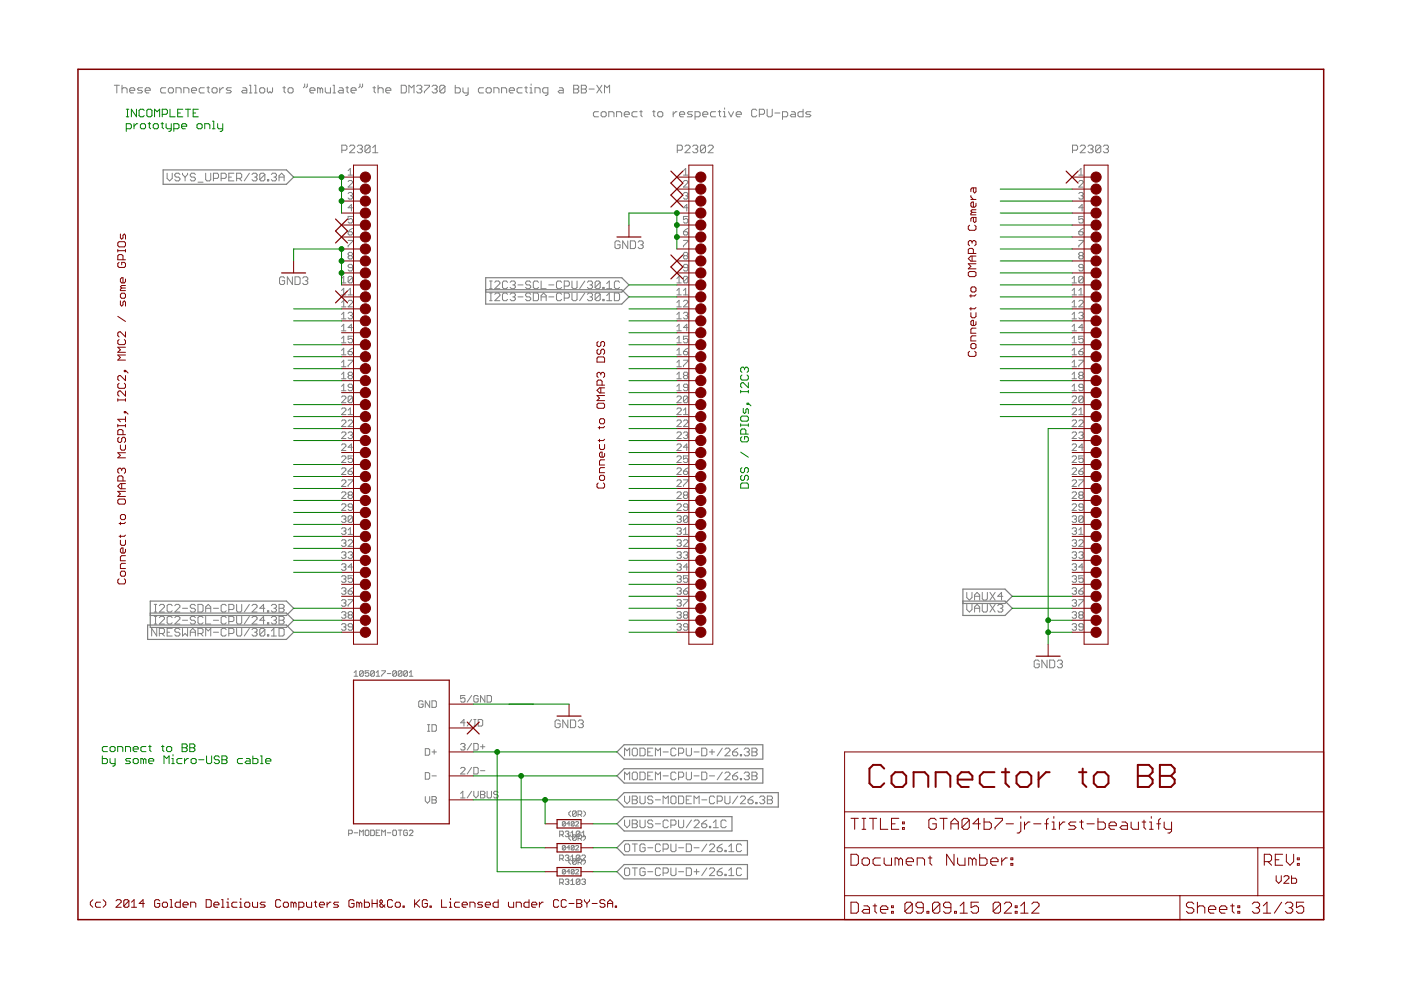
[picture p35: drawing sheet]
<svg xmlns="http://www.w3.org/2000/svg" width="297mm" height="210mm" viewBox="0 0 297 210" stroke-linecap="round" stroke-linejoin="round" font-family="sans-serif">
<g fill="none" stroke="#808080" stroke-width=".21">
<path d="M24.2 18.1h1.1M24.8 18.1v1.6M25.9 18.1v1.6M25.9 18.9l.2-.3h.6l.2 .3v.8M27.5 19.2h1.1v-.3l-.3-.3h-.5l-.3 .3v.5l.3 .3h.5M30.2 18.6h-.8l-.3 .3 .3 .3h.6l.2 .2-.2 .3h-.9M30.8 19.2h1.1v-.3l-.3-.3h-.5l-.3 .3v.5l.3 .3h.5M35.1 18.6h-.8l-.2 .3v.5l.2 .3h.8M36 18.6h.5l.3 .3v.5l-.3 .3h-.5l-.3-.3v-.5zM37.3 19.7v-1.1h.8l.3 .3v.8M39 19.7v-1.1h.8l.2 .3v.8M40.6 19.2h1.1v-.3l-.3-.3h-.5l-.3 .3v.5l.3 .3h.5"/>
<path d="M43.3 18.6h-.8l-.3 .3v.5l.3 .3h.8M43.9 18.6h.5M44.1 18.3v1.1l.3 .3M45.2 18.6h.6l.2 .3v.5l-.2 .3h-.6l-.2-.3v-.5zM46.6 18.6v1.1M47.4 18.6h-.3l-.5 .6M49 18.6h-.8l-.2 .3 .2 .3h.6l.2 .2-.2 .3h-.8M51.5 18.6h.5l.3 .3v.8h-.8l-.3-.3 .3-.2h.8M52.9 18.1h.2v1.6M52.9 19.7h.5M54 18.1h.2v1.6M54 19.7h.5"/>
<path d="M55.3 18.6h.6l.2 .3v.5l-.2 .3h-.6l-.2-.3v-.5zM56.7 18.6v.8l.3 .3 .2-.3 .3 .3 .3-.3v-.8M60 18.6h.5M60.2 18.3v1.1l.3 .3M61.3 18.6h.6l.2 .3v.5l-.2 .3h-.6l-.2-.3v-.5zM64.6 17.8v.5l-.3 .3M65.2 17.8v.5l-.3 .3M65.7 19.2h1.1v-.3l-.3-.3h-.5l-.3 .3v.5l.3 .3h.5M67.9 18.9l-.3-.3h-.3v1.1M67.9 18.9v.8M67.9 18.9l.2-.3 .3 .3v.8M69 18.6v.8l.2 .3h.9v-1.1"/>
<path d="M70.6 18.1h.3v1.6M70.6 19.7h.5M72 18.6h.5l.3 .3v.8h-.8l-.3-.3 .3-.2h.8M73.3 18.6h.6M73.6 18.3v1.1l.3 .3M74.4 19.2h1.1v-.3l-.3-.3h-.5l-.3 .3v.5l.3 .3h.5M76.3 17.8v.5l-.2 .3M76.9 17.8v.5l-.3 .3M79.1 18.6h.5M79.3 18.3v1.1l.3 .3M80.2 18.1v1.6M80.2 18.9l.2-.3h.6l.2 .3v.8"/>
<path d="M81.8 19.2h1.1v-.3l-.3-.3h-.5l-.3 .3v.5l.3 .3h.5M85.1 18.1h.8l.2 .2v1.1l-.2 .3h-.8zM86.7 19.7v-1.6l.5 .5 .6-.5v1.6M88.3 18.3l.3-.2h.6l.2 .2v.3l-.2 .3M88.9 18.9h.3M89.2 18.9l.2 .3v.2l-.2 .3h-.6l-.3-.3M90 18.1h1.1v.2l-1.1 1.1v.3M91.6 18.3l.3-.2h.5l.3 .2v.3l-.3 .3M92.2 18.9h.2M92.4 18.9l.3 .3v.2l-.3 .3h-.5l-.3-.3M94.3 18.3l-.2-.2h-.6l-.3 .2v1.1M94.3 18.3v1.1l-.2 .3h-.6l-.3-.3"/>
<path d="M94.3 18.3l-1.1 1.1M96.5 18.1v1.6h.8l.3-.3v-.5l-.3-.3h-.8M98.1 18.6v.8l.3 .3h.9M99.3 18.6v1.4l-.3 .2h-.3M102.5 18.6h-.8l-.3 .3v.5l.3 .3h.8M103.3 18.6h.6l.3 .3v.5l-.3 .3h-.6l-.2-.3v-.5zM104.7 19.7v-1.1h.8l.3 .3v.8M106.3 19.7v-1.1h.8l.3 .3v.8M108 19.2h1.1v-.3l-.3-.3h-.6l-.2 .3v.5l.2 .3h.6M110.7 18.6h-.8l-.3 .3v.5l.3 .3h.8M111.3 18.6h.5M111.5 18.3v1.1l.3 .3"/>
<path d="M112.4 18.6h.2v1.1M112.4 19.7h.5M112.6 17.8v.3M113.4 19.7v-1.1h.9l.2 .3v.8M116.2 19.7h-.9l-.2-.3v-.5l.2-.3h.9v1.4l-.3 .2h-.3M118.6 18.6h.6l.2 .3v.8h-.8l-.3-.3 .3-.2h.8M121.6 18.1h.8l.3 .2v.3l-.3 .3 .3 .3v.2l-.3 .3h-.8zM121.6 18.9h.8M123.3 18.1h.8l.2 .2v.3l-.2 .3 .2 .3v.2l-.2 .3h-.8zM123.3 18.9h.8M124.9 18.9h1.1M126.5 18.1l1.1 1.6"/>
<path d="M127.6 18.1l-1.1 1.6M128.2 19.7v-1.6l.5 .5 .5-.5v1.6M35.4 36.7v1.1l.6 .6 .5-.6v-1.1M38.1 37l-.2-.3h-.6l-.2 .3v.3l.2 .2h.6l.2 .3v.3l-.2 .3h-.6l-.2-.3M38.7 36.7v.3l.5 .5M39.2 37.5v.9M39.8 36.7v.3l-.6 .5M41.4 37l-.3-.3h-.5l-.3 .3v.3l.3 .2h.5l.3 .3v.3l-.3 .3h-.5l-.3-.3M42 38.6h1.1M43.6 36.7v1.4l.3 .3h.5l.3-.3v-1.4M45.3 37.8h.8l.2-.3v-.5l-.2-.3h-.8v1.7M46.9 37.8h.8l.3-.3v-.5l-.3-.3h-.8v1.7"/>
<path d="M48.5 37.5h.6M49.6 36.7h-1.1v1.7h1.1M50.2 37.8h.8l.2-.3v-.5l-.2-.3h-.8v1.7M50.7 37.8l.5 .6M52.9 36.7l-1.1 1.7M53.4 37l.3-.3h.6l.2 .3v.3l-.2 .2M54 37.5h.3M54.3 37.5l.2 .3v.3l-.2 .3h-.6l-.3-.3M56.2 37v1.1l-.3 .3h-.6l-.2-.3M56.2 37l-.3-.3h-.6l-.2 .3v1.1M56.2 37l-1.1 1.1M56.7 38.1h.3v.3h-.3z"/>
<path d="M57.5 37l.3-.3h.5l.3 .3v.3l-.3 .2M58.1 37.5h.2M58.3 37.5l.3 .3v.3l-.3 .3h-.5l-.3-.3M59.2 38.4v-1.1l.5-.6 .5 .6v1.1M59.2 37.5h1M72.5 31.9h.8l.3-.3v-.6l-.3-.2h-.8v1.6M73.8 38.5l.2-.2h.5l.2 .2v.2l-.9 1h.9M73.8 36.2l.5-.5v1.4M73.8 37.1h.9M74.1 31l.3-.2h.5l.3 .2v.3l-1.1 1.1h1.1M75.8 31l.2-.2h.6l.2 .2v.3l-.2 .3M76.3 31.6h.3"/>
<path d="M76.6 31.6l.2 .3v.2l-.2 .3h-.6l-.2-.3M78.5 31l-.3-.2h-.5l-.3 .2v1.1M78.5 31v1.1l-.3 .3h-.5l-.3-.3M78.5 31l-1.1 1.1M79 32.4h1.1M79 31.3l.6-.5v1.6M126.9 23.7h-.8l-.3 .3v.5l.3 .3h.8M127.4 24l.3-.3h.5l.3 .3v.5l-.3 .3h-.5l-.3-.3zM129.1 24.8v-1.1h.8l.3 .3v.8M130.7 24.8v-1.1h.8l.3 .3v.8M132.4 24.2h1v-.2l-.2-.3h-.6l-.2 .3v.5l.2 .3h.6M135.1 23.7h-.8l-.3 .3v.5l.3 .3h.8"/>
<path d="M135.6 23.7h.6M135.9 23.4v1.1l.3 .3M138.4 23.7h.5M138.6 23.4v1.1l.3 .3M139.7 23.7h.6l.2 .3v.5l-.2 .3h-.6l-.3-.3v-.5zM142.7 23.7v1.1M143.5 23.7h-.2l-.6 .5M143.6 31.9h.8l.3-.3v-.6l-.3-.2h-.8v1.6M144.1 24.2h1.1v-.2l-.3-.3h-.5l-.3 .3v.5l.3 .3h.5M144.9 38.5l.2-.2h.5l.2 .2v.2l-.9 1h.9M144.9 37.1h.9M144.9 36.2l.5-.5v1.4"/>
<path d="M145.2 31l.3-.2h.5l.3 .2v.3l-1.1 1.1h1.1M146.8 23.7h-.8l-.3 .3 .3 .2h.5l.3 .3-.3 .3h-.8M146.9 31l.2-.2h.6l.2 .2v.3l-.2 .3M147.4 24.8h.8l.2-.3v-.5l-.2-.3h-.8v1.6M147.4 31.6h.3M147.7 31.6l.2 .3v.2l-.2 .3h-.6l-.2-.3M149 24.2h1.1v-.2l-.3-.3h-.5l-.3 .3v.5l.3 .3h.5M149.6 31l-.3-.2h-.5l-.3 .2v1.1M149.6 31v1.1l-.3 .3h-.5l-.3-.3M149.6 31l-1.1 1.1M150.1 31l.3-.2h.5l.3 .2v.3l-1.1 1.1h1.1M151.7 23.7h-.8l-.3 .3v.5l.3 .3h.8"/>
<path d="M152.3 23.7h.5M152.5 23.4v1.1l.3 .3M153.4 23.7h.2v1.1M153.4 24.8h.5M153.6 22.9v.3M154.5 23.7l.5 1.1 .5-1.1M156.1 24.2h1.1v-.2l-.3-.3h-.5l-.3 .3v.5l.3 .3h.5M160.4 23.4l-.2-.2h-.6l-.2 .2v1.1l.2 .3h.6l.2-.3M161 24.2h.8l.3-.2v-.6l-.3-.2h-.8v1.6M162.6 23.2v1.3l.3 .3h.5l.3-.3v-1.3M164.3 24h1.1M165.9 24.8h.8l.3-.3v-.5l-.3-.3h-.8v1.6"/>
<path d="M167.8 23.7h.6l.2 .3v.8h-.8l-.2-.3 .2-.3h.8M170.3 23.2v1.6h-.8l-.3-.3v-.5l.3-.3h.8M171.9 23.7h-.8l-.3 .3 .3 .2h.5l.3 .3-.3 .3h-.8M227.4 31.9h.8l.3-.3v-.6l-.3-.2h-.8v1.6M228.7 38.5l.3-.2h.4l.3 .2v.2l-1 1h1M228.7 37.1h1M228.7 36.2l.5-.5v1.4M229 31l.3-.2h.5l.3 .2v.3l-1.1 1.1h1.1M230.7 31l.2-.2h.6l.3 .2v.3l-.3 .3M231.2 31.6h.3M231.5 31.6l.3 .3v.2l-.3 .3h-.6l-.2-.3M233.4 31l-.3-.2h-.5l-.3 .2v1.1"/>
<path d="M233.4 31v1.1l-.3 .3h-.5l-.3-.3M233.4 31l-1.1 1.1M233.9 31l.3-.2h.6l.2 .2v.3l-.2 .3M234.5 31.6h.3M234.8 31.6l.2 .3v.2l-.2 .3h-.6l-.3-.3M60.3 59l-.2-.3h-.6l-.2 .3v1l.2 .3h.6l.2-.3v-.5h-.5M62 58.7v1.6l-1.1-1.6v1.6M62.5 58.7h.9l.2 .3v1l-.2 .3h-.9zM64.2 59l.3-.3h.5l.3 .3v.2l-.3 .3M64.7 59.5h.3M65 59.5l.3 .3v.2l-.3 .3h-.5l-.3-.3M72.4 59.1l.5-.5v1.4"/>
<path d="M72.4 60h.9M73.8 41l.2-.2h.5l.2 .2-.2 .5M73.8 49.1h.7l.2 .5-.2 .2h-.5l-.2-.2zM73.8 51h.9v.2l-.9 .9v.3M74 54.2l-.2-.2 .2-.5h.5l.2 .2-.2 .5M74 54.2l-.2 .2 .2 .5h.5l.2-.2-.2-.5M74 54.2h.5M74.3 41.5h.2M74.5 41.5l.2 .2-.2 .5h-.5l-.2-.2M74.7 45.9h-.9v.7l.5-.2 .4 .2v.5l-.2 .2h-.5l-.2-.2M74.7 56.7h-.7l-.2-.2 .2-.5h.5l.2 .3v.9l-.2 .2h-.5l-.2-.2M74.7 58.8v1l-.2 .2h-.5l-.2-.2"/>
<path d="M74.7 44h-.9l.7-.7v1.4M74.7 58.8l-.2-.2h-.5l-.2 .2v1M74.7 48.4l-.9 .7M74.7 58.8l-.9 1M103.8 59.6h.6M104.1 59.6v1.6M104.9 59.9l.3-.3h.5l.3 .3v.2l-1.1 1.1h1.1M107.6 59.9l-.3-.3h-.5l-.3 .3v1l.3 .3h.5l.3-.3M108.2 59.9l.2-.3h.6l.3 .3v.2l-.3 .3M112.5 59.9l-.3-.3h-.5l-.3 .3v.2l.3 .3h.5l.3 .3v.2l-.3 .3h-.5l-.3-.3M114.2 59.9l-.3-.3h-.6l-.2 .3v1l.2 .3h.6l.3-.3M114.7 59.6v1.6h1.1"/>
<path d="M119.1 59.9l-.3-.3h-.5l-.3 .3v1l.3 .3h.5l.3-.3M121.3 59.6v1.3l.2 .3h.6l.2-.3v-1.3M124 59.6l-1.1 1.6M124.5 59.9l.3-.3h.5l.3 .3v.2l-.3 .3M127.3 59.9l-.3-.3h-.6l-.2 .3v1M127.3 59.9l-1.1 1M127.3 59.9v1l-.3 .3h-.6l-.2-.3M131.4 59.9l-.3-.3h-.6l-.2 .3v1l.2 .3h.6l.3-.3M131.5 51.4l-.3-.3h-.6l-.2 .3v1l.2 .3h.6l.3-.3v-.5h-.6M133.1 51.1v1.6l-1.1-1.6v1.6M133.6 51.1h.9l.2 .3v1l-.2 .3h-.9zM135.3 51.4l.3-.3h.5l.3 .3v.2l-.3 .3"/>
<path d="M135.8 51.9h.3M136.1 51.9l.3 .3v.2l-.3 .3h-.5l-.3-.3M143.5 60h.9M143.5 59.1l.5-.5v1.4M144.9 41l.2-.2h.5l.2 .2-.2 .5M144.9 49.1h.7l.2 .5-.2 .2h-.5l-.2-.2zM144.9 51h.9v.2l-.9 .9v.3M145.1 54.2l-.2-.2 .2-.5h.5l.2 .2-.2 .5M145.1 54.2l-.2 .2 .2 .5h.5l.2-.2-.2-.5M145.1 54.2h.5M145.4 41.5h.2M145.6 41.5l.2 .2-.2 .5h-.5l-.2-.2"/>
<path d="M145.8 58.8l-.2-.2h-.5l-.2 .2v1M145.8 44h-.9l.7-.7v1.4M145.8 45.9h-.9v.7l.5-.2 .4 .2v.5l-.2 .2h-.5l-.2-.2M145.8 56.7h-.7l-.2-.2 .2-.5h.5l.2 .3v.9l-.2 .2h-.5l-.2-.2M145.8 58.8v1l-.2 .2h-.5l-.2-.2M145.8 48.4l-.9 .7M145.8 58.8l-.9 1M227.3 60h.9M227.3 59.1l.5-.5v1.4M228.7 41l.3-.2h.4l.3 .2-.3 .5M228.7 49.1h.7l.3 .5-.3 .2h-.4l-.3-.2zM228.7 51h1v.2l-1 .9v.3"/>
<path d="M229 54.2l-.3-.2 .3-.5h.4l.3 .2-.3 .5M229 54.2l-.3 .2 .3 .5h.4l.3-.2-.3-.5M229 54.2h.4M229.2 41.5h.2M229.4 41.5l.3 .2-.3 .5h-.4l-.3-.2M229.7 44h-1l.7-.7v1.4M229.7 45.9h-1v.7l.7-.2 .3 .2v.5l-.3 .2h-.4l-.3-.2M229.7 56.7h-.7l-.3-.2 .3-.5h.4l.3 .3v.9l-.3 .2h-.4l-.3-.2M229.7 58.8v1l-.3 .2h-.4l-.3-.2M229.7 58.8l-.3-.2h-.4l-.3 .2v1M229.7 48.4l-1 .7M229.7 58.8l-1 1"/>
<path d="M72.4 61.6l.5-.5v1.4M72.4 64.1l.5-.4v1.4M72.4 66.7l.5-.5v1.4M72.4 69.2l.5-.5v1.4M72.4 71.8l.5-.5v1.4M72.4 74.3l.5-.5v1.4M72.4 76.8l.5-.4v1.4M72.4 79.4l.5-.5v1.4M72.4 62.5h.9M72.4 65.1h.9M72.4 67.6h.9M72.4 70.1h.9"/>
<path d="M72.4 72.7h.9M72.4 75.2h.9M72.4 77.8h.9M73.8 74.5h.7l.2 .5-.2 .2h-.5l-.2-.2zM73.8 63.9l.2-.2h.5l.2 .2v.2l-.9 1h.9M73.8 66.4l.2-.2h.5l.2 .2-.2 .5M73.8 76.4h.9v.2l-.9 .9v.3M73.8 62.5h.9M73.8 61.6l.5-.5v1.4M74 79.6l-.2-.2 .2-.5h.5l.2 .2-.2 .5M74 79.6l-.2 .2 .2 .5h.5l.2-.2-.2-.5M74 79.6h.5"/>
<path d="M74.3 66.9h.2M74.5 66.9l.2 .2-.2 .5h-.5l-.2-.2M74.7 71.3h-.9v.7l.5-.2 .4 .2v.5l-.2 .2h-.5l-.2-.2M74.7 69.4h-.9l.7-.7v1.4M74.7 73.8l-.9 .7M103.8 61.2h.6M103.8 63.8h.6M103.8 62.1h.6M104.1 62.1v1.7M104.9 62.4l.3-.3h.5l.3 .3v.3l-1.1 1.1h1.1M107.6 62.4l-.3-.3h-.5l-.3 .3v1.1l.3 .3h.5l.3-.3M108.2 62.4l.2-.3h.6l.3 .3v.3l-.3 .2"/>
<path d="M108.7 60.4h.3M108.7 62.9h.3M109 60.4l.3 .3v.2l-.3 .3h-.6l-.2-.3M109 62.9l.3 .3v.3l-.3 .3h-.6l-.2-.3M109.8 60.4h1.1M109.8 62.9h1.1M112.5 62.4l-.3-.3h-.5l-.3 .3v.3l.3 .2h.5l.3 .3v.3l-.3 .3h-.5l-.3-.3M113.1 62.1h.8l.3 .3v1.1l-.3 .3h-.8zM114.7 63.8v-1.1l.6-.6 .5 .6v1.1M114.7 62.9h1.1M116.4 60.4h1M116.4 62.9h1"/>
<path d="M119.1 62.4l-.3-.3h-.5l-.3 .3v1.1l.3 .3h.5l.3-.3M119.6 60.7h.8l.3-.3v-.5l-.3-.3h-.8v1.6M119.6 63.2h.8l.3-.3v-.5l-.3-.3h-.8v1.7M121.3 62.1v1.4l.2 .3h.6l.2-.3v-1.4M124 62.1l-1.1 1.7M124.5 62.4l.3-.3h.5l.3 .3v.3l-.3 .2M125.1 60.4h.2M125.1 62.9h.2M125.3 60.4l.3 .3v.2l-.3 .3h-.5l-.3-.3M125.3 62.9l.3 .3v.3l-.3 .3h-.5l-.3-.3M127.3 62.4l-1.1 1.1M127.3 62.4v1.1l-.3 .3h-.6l-.2-.3"/>
<path d="M127.3 62.4l-.3-.3h-.6l-.2 .3v1.1M127.8 60.9h.3v.3h-.3zM127.8 63.5h.3v.3h-.3zM128.6 61.2h1.1M128.6 60.1l.6-.5v1.6M128.6 62.7l.6-.6v1.7M128.6 63.8h1.1M130.3 62.1h.8l.3 .3v1.1l-.3 .3h-.8zM143.5 62.5h.9M143.5 65.1h.9M143.5 67.6h.9M143.5 70.1h.9"/>
<path d="M143.5 72.7h.9M143.5 75.2h.9M143.5 77.8h.9M143.5 61.6l.5-.5v1.4M143.5 64.1l.5-.4v1.4M143.5 66.7l.5-.5v1.4M143.5 69.2l.5-.5v1.4M143.5 71.8l.5-.5v1.4M143.5 74.3l.5-.5v1.4M143.5 76.8l.5-.4v1.4M143.5 79.4l.5-.5v1.4M144.9 62.5h.9"/>
<path d="M144.9 63.9l.2-.2h.5l.2 .2v.2l-.9 1h.9M144.9 66.4l.2-.2h.5l.2 .2-.2 .5M144.9 74.5h.7l.2 .5-.2 .2h-.5l-.2-.2zM144.9 76.4h.9v.2l-.9 .9v.3M144.9 61.6l.5-.5v1.4M145.1 79.6l-.2 .2 .2 .5h.5l.2-.2-.2-.5M145.1 79.6l-.2-.2 .2-.5h.5l.2 .2-.2 .5M145.1 79.6h.5M145.4 66.9h.2M145.6 66.9l.2 .2-.2 .5h-.5l-.2-.2M145.8 69.4h-.9l.7-.7v1.4M145.8 71.3h-.9v.7l.5-.2 .4 .2v.5l-.2 .2h-.5l-.2-.2"/>
<path d="M145.8 73.8l-.9 .7M227.3 62.5h.9M227.3 65.1h.9M227.3 67.6h.9M227.3 70.1h.9M227.3 72.7h.9M227.3 75.2h.9M227.3 77.8h.9M227.3 61.6l.5-.5v1.4M227.3 64.1l.5-.4v1.4M227.3 66.7l.5-.5v1.4M227.3 69.2l.5-.5v1.4"/>
<path d="M227.3 71.8l.5-.5v1.4M227.3 74.3l.5-.5v1.4M227.3 76.8l.5-.4v1.4M227.3 79.4l.5-.5v1.4M228.7 66.4l.3-.2h.4l.3 .2-.3 .5M228.7 62.5h1M228.7 63.9l.3-.2h.4l.3 .2v.2l-1 1h1M228.7 74.5h.7l.3 .5-.3 .2h-.4l-.3-.2zM228.7 76.4h1v.2l-1 .9v.3M228.7 61.6l.5-.5v1.4M229 79.6l-.3 .2 .3 .5h.4l.3-.2-.3-.5M229 79.6l-.3-.2 .3-.5h.4l.3 .2-.3 .5"/>
<path d="M229 79.6h.4M229.2 66.9h.2M229.4 66.9l.3 .2-.3 .5h-.4l-.3-.2M229.7 69.4h-1l.7-.7v1.4M229.7 71.3h-1v.7l.7-.2 .3 .2v.5l-.3 .2h-.4l-.3-.2M229.7 73.8l-1 .7M72.4 99.4l.2-.2h.5l.2 .2v.3l-.9 .9h.9M72.4 81.9l.5-.5v1.4M72.4 80.3h.9M72.4 82.8h.9M72.4 84.2l.2-.2h.5l.2 .2v.2l-.9 1h.9M72.4 86.7l.2-.2h.5l.2 .2v.3l-.9 .9h.9"/>
<path d="M72.4 89.3l.2-.3h.5l.2 .3v.2l-.9 .9h.9M72.4 91.8l.2-.2h.5l.2 .2v.3l-.9 .9h.9M72.4 94.4l.2-.3h.5l.2 .3v.2l-.9 .9h.9M72.4 96.9l.2-.2h.5l.2 .2v.2l-.9 1h.9M73.8 89.3l.2-.3h.5l.2 .3v.2l-.9 .9h.9M73.8 91.8l.2-.2h.5l.2 .2-.2 .5M73.8 99.9h.7l.2 .5-.2 .2h-.5l-.2-.2zM73.8 87l.5-.5v1.4M73.8 87.9h.9M74.3 92.3h.2M74.5 92.3l.2 .2-.2 .5h-.5l-.2-.2M74.7 82.1h-.7l-.2-.2 .2-.5h.5l.2 .3v.9l-.2 .2h-.5l-.2-.2"/>
<path d="M74.7 84.2v1l-.2 .2h-.5l-.2-.2M74.7 96.7h-.9v.7l.5-.3 .4 .3v.4l-.2 .3h-.5l-.2-.3M74.7 94.8h-.9l.7-.7v1.4M74.7 84.2l-.2-.2h-.5l-.2 .2v1M74.7 84.2l-.9 1M74.7 99.2l-.9 .7M143.5 89.3l.2-.3h.5l.2 .3v.2l-.9 .9h.9M143.5 80.3h.9M143.5 82.8h.9M143.5 84.2l.2-.2h.5l.2 .2v.2l-.9 1h.9M143.5 86.7l.2-.2h.5l.2 .2v.3l-.9 .9h.9M143.5 91.8l.2-.2h.5l.2 .2v.3l-.9 .9h.9"/>
<path d="M143.5 94.4l.2-.3h.5l.2 .3v.2l-.9 .9h.9M143.5 96.9l.2-.2h.5l.2 .2v.2l-.9 1h.9M143.5 99.4l.2-.2h.5l.2 .2v.3l-.9 .9h.9M143.5 81.9l.5-.5v1.4M144.9 87.9h.9M144.9 89.3l.2-.3h.5l.2 .3v.2l-.9 .9h.9M144.9 91.8l.2-.2h.5l.2 .2-.2 .5M144.9 99.9h.7l.2 .5-.2 .2h-.5l-.2-.2zM144.9 87l.5-.5v1.4M145.4 92.3h.2M145.6 92.3l.2 .2-.2 .5h-.5l-.2-.2M145.8 82.1h-.7l-.2-.2 .2-.5h.5l.2 .3v.9l-.2 .2h-.5l-.2-.2"/>
<path d="M145.8 84.2v1l-.2 .2h-.5l-.2-.2M145.8 84.2l-.2-.2h-.5l-.2 .2v1M145.8 94.8h-.9l.7-.7v1.4M145.8 96.7h-.9v.7l.5-.3 .4 .3v.4l-.2 .3h-.5l-.2-.3M145.8 84.2l-.9 1M145.8 99.2l-.9 .7M227.3 80.3h.9M227.3 82.8h.9M227.3 84.2l.2-.2h.5l.2 .2v.2l-.9 1h.9M227.3 86.7l.2-.2h.5l.2 .2v.3l-.9 .9h.9M227.3 89.3l.2-.3h.5l.2 .3v.2l-.9 .9h.9M227.3 91.8l.2-.2h.5l.2 .2v.3l-.9 .9h.9"/>
<path d="M227.3 94.4l.2-.3h.5l.2 .3v.2l-.9 .9h.9M227.3 96.9l.2-.2h.5l.2 .2v.2l-.9 1h.9M227.3 99.4l.2-.2h.5l.2 .2v.3l-.9 .9h.9M227.3 81.9l.5-.5v1.4M228.7 87.9h1M228.7 89.3l.3-.3h.4l.3 .3v.2l-1 .9h1M228.7 91.8l.3-.2h.4l.3 .2-.3 .5M228.7 99.9h.7l.3 .5-.3 .2h-.4l-.3-.2zM228.7 87l.5-.5v1.4M229.2 92.3h.2M229.4 92.3l.3 .2-.3 .5h-.4l-.3-.2M229.7 82.1h-.7l-.3-.2 .3-.5h.4l.3 .3v.9l-.3 .2h-.4l-.3-.2"/>
<path d="M229.7 84.2v1l-.3 .2h-.4l-.3-.2M229.7 84.2l-.3-.2h-.4l-.3 .2v1M229.7 94.8h-1l.7-.7v1.4M229.7 96.7h-1v.7l.5-.3 .5 .3v.4l-.3 .3h-.4l-.3-.3M229.7 84.2l-1 1M229.7 99.2l-1 .7M72.4 102l.2-.3h.5l.2 .3v.2l-.9 .9h.9M72.4 104.5l.2-.2h.5l.2 .2v.3l-.9 .9h.9M72.4 107.1l.2-.3h.5l.2 .3v.2l-.9 .9h.9M72.4 109.6l.2-.2h.5l.2 .2-.2 .5M72.4 112.1l.2-.2h.5l.2 .2-.2 .5M72.4 114.7l.2-.3h.5l.2 .3-.2 .4"/>
<path d="M72.4 117.2l.2-.2h.5l.2 .2-.2 .5M72.4 119.8l.2-.3h.5l.2 .3-.2 .4M72.9 110.1h.2M72.9 112.6h.2M72.9 115.1h.2M72.9 117.7h.2M73.1 110.1l.2 .2-.2 .5h-.5l-.2-.3M73.1 112.6l.2 .2-.2 .5h-.5l-.2-.2M73.1 115.1l.2 .3-.2 .4h-.5l-.2-.2M73.1 117.7l.2 .2-.2 .5h-.5l-.2-.2M73.8 101.7h.9v.3l-.9 .9v.2M73.8 114.7l.2-.3h.5l.2 .3v.2l-.9 .9h.9"/>
<path d="M73.8 117.2l.2-.2h.5l.2 .2-.2 .5M73.8 112.4l.5-.5v1.4M73.8 113.3h.9M74 105l-.2-.2 .2-.5h.5l.2 .2-.2 .5M74 105l-.2 .2 .2 .5h.5l.2-.2-.2-.5M74 105h.5M74.3 117.7h.2M74.5 117.7l.2 .2-.2 .5h-.5l-.2-.2M74.7 107.5h-.7l-.2-.2 .2-.5h.5l.2 .3v.9l-.2 .2h-.5l-.2-.2M74.7 109.6v.9l-.2 .3h-.5l-.2-.3M74.7 109.6l-.2-.2h-.5l-.2 .2v.9M74.7 109.6l-.9 .9"/>
<path d="M143.5 102l.2-.3h.5l.2 .3v.2l-.9 .9h.9M143.5 104.5l.2-.2h.5l.2 .2v.3l-.9 .9h.9M143.5 107.1l.2-.3h.5l.2 .3v.2l-.9 .9h.9M143.5 109.6l.2-.2h.5l.2 .2-.2 .5M143.5 112.1l.2-.2h.5l.2 .2-.2 .5M143.5 114.7l.2-.3h.5l.2 .3-.2 .4M143.5 117.2l.2-.2h.5l.2 .2-.2 .5M143.5 119.8l.2-.3h.5l.2 .3-.2 .4M144 110.1h.2M144 112.6h.2M144 115.1h.2M144 117.7h.2"/>
<path d="M144.2 110.1l.2 .2-.2 .5h-.5l-.2-.3M144.2 112.6l.2 .2-.2 .5h-.5l-.2-.2M144.2 115.1l.2 .3-.2 .4h-.5l-.2-.2M144.2 117.7l.2 .2-.2 .5h-.5l-.2-.2M144.9 101.7h.9v.3l-.9 .9v.2M144.9 113.3h.9M144.9 114.7l.2-.3h.5l.2 .3v.2l-.9 .9h.9M144.9 117.2l.2-.2h.5l.2 .2-.2 .5M144.9 112.4l.5-.5v1.4M145.1 105l-.2 .2 .2 .5h.5l.2-.2-.2-.5M145.1 105l-.2-.2 .2-.5h.5l.2 .2-.2 .5M145.1 105h.5"/>
<path d="M145.4 117.7h.2M145.6 117.7l.2 .2-.2 .5h-.5l-.2-.2M145.8 107.5h-.7l-.2-.2 .2-.5h.5l.2 .3v.9l-.2 .2h-.5l-.2-.2M145.8 109.6l-.2-.2h-.5l-.2 .2v.9M145.8 109.6v.9l-.2 .3h-.5l-.2-.3M145.8 109.6l-.9 .9M227.3 102l.2-.3h.5l.2 .3v.2l-.9 .9h.9M227.3 104.5l.2-.2h.5l.2 .2v.3l-.9 .9h.9M227.3 107.1l.2-.3h.5l.2 .3v.2l-.9 .9h.9M227.3 109.6l.2-.2h.5l.2 .2-.2 .5M227.3 112.1l.2-.2h.5l.2 .2-.2 .5M227.3 114.7l.2-.3h.5l.2 .3-.2 .4"/>
<path d="M227.3 117.2l.2-.2h.5l.2 .2-.2 .5M227.3 119.8l.2-.3h.5l.2 .3-.2 .4M227.8 110.1h.2M227.8 112.6h.2M227.8 115.1h.2M227.8 117.7h.2M228 110.1l.2 .2-.2 .5h-.5l-.2-.3M228 112.6l.2 .2-.2 .5h-.5l-.2-.2M228 115.1l.2 .3-.2 .4h-.5l-.2-.2M228 117.7l.2 .2-.2 .5h-.5l-.2-.2M228.7 101.7h1v.3l-1 .9v.2M228.7 113.3h1"/>
<path d="M228.7 114.7l.3-.3h.4l.3 .3v.2l-1 .9h1M228.7 117.2l.3-.2h.4l.3 .2-.3 .5M228.7 112.4l.5-.5v1.4M229 105l-.3 .2 .3 .5h.4l.3-.2-.3-.5M229 105l-.3-.2 .3-.5h.4l.3 .2-.3 .5M229 105h.4M229.2 117.7h.2M229.4 117.7l.3 .2-.3 .5h-.4l-.3-.2M229.7 107.5h-.7l-.3-.2 .3-.5h.4l.3 .3v.9l-.3 .2h-.4l-.3-.2M229.7 109.6l-.3-.2h-.4l-.3 .2v.9M229.7 109.6v.9l-.3 .3h-.4l-.3-.3M229.7 109.6l-1 .9"/>
<path d="M32.7 132.3h.5M32.7 130.7h.5M32.7 129.8h.5M32.7 128.1h.5M33 128.1v1.7M33 130.7v1.6M33.2 133.2v1.7l-1-1.7v1.7M33.8 131l.3-.3h.5l.3 .3v.2l-1.1 1.1h1.1M33.8 128.4l.3-.3h.5l.3 .3v.3l-1.1 1.1h1.1M33.8 134.3h.8l.3-.3v-.5l-.3-.3h-.8v1.7M34.3 134.3l.6 .6M35.4 134h.6"/>
<path d="M36.5 128.4l-.3-.3h-.5l-.3 .3v1.1l.3 .3h.5l.3-.3M36.5 131l-.3-.3h-.5l-.3 .3v1l.3 .3h.5l.3-.3M36.5 133.2h-1.1v1.7h1.1M37.1 128.4l.2-.3h.6l.2 .3v.3l-1 1.1h1M37.1 131l.2-.3h.6l.2 .3v.2l-1 1.1h1M38.1 133.5l-.2-.3h-.6l-.2 .3v.3l.2 .2h.6l.2 .3v.3l-.2 .3h-.6l-.2-.3M38.7 133.2v1.7l.5-.6 .6 .6v-1.7M38.7 131.5h1.1M38.7 129h1.1M40.3 134.9v-1.1l.6-.6 .5 .6v1.1M40.3 134h1.1M41.4 128.4l-.3-.3h-.5l-.3 .3v.3l.3 .3h.5l.3 .2v.3l-.3 .3h-.5l-.3-.3"/>
<path d="M41.4 131l-.3-.3h-.5l-.3 .3v.2l.3 .3h.5l.3 .3v.2l-.3 .3h-.5l-.3-.3M42 128.1h.8l.3 .3v1.1l-.3 .3h-.8zM42 134.3h.8l.3-.3v-.5l-.3-.3h-.8v1.7M42.5 134.3l.6 .6M43.1 131l-.3-.3h-.6l-.2 .3v1l.2 .3h.6l.3-.3M43.6 129.8v-1.1l.6-.6 .5 .6v1.1M43.6 130.7v1.6h1.1M43.6 134.9v-1.7l.6 .6 .5-.6v1.7M43.6 129h1.1M45.3 131.5h1M45.3 134h1M45.3 129h1"/>
<path d="M48 133.5l-.3-.3h-.5l-.3 .3v1.1l.3 .3h.5l.3-.3M48 128.4l-.3-.3h-.5l-.3 .3v1.1l.3 .3h.5l.3-.3M48 131l-.3-.3h-.5l-.3 .3v1l.3 .3h.5l.3-.3M48.5 129.2h.8l.3-.2v-.6l-.3-.3h-.8v1.7M48.5 131.8h.8l.3-.3v-.5l-.3-.3h-.8v1.6M48.5 134.3h.8l.3-.3v-.5l-.3-.3h-.8v1.7M50.2 128.1v1.4l.2 .3h.6l.2-.3v-1.4M50.2 130.7v1.3l.2 .3h.6l.2-.3v-1.3M50.2 133.2v1.4l.2 .3h.6l.2-.3v-1.4M52.9 130.7l-1.1 1.6M52.9 133.2l-1.1 1.7M52.9 128.1l-1.1 1.7"/>
<path d="M53.4 128.4l.3-.3h.6l.2 .3v.3l-1.1 1.1h1.1M53.4 131l.3-.3h.6l.2 .3v.2l-1.1 1.1h1.1M53.4 133.5l.3-.3h.6l.2 .3v.3l-.2 .2M54 134h.3M54.3 134l.2 .3v.3l-.2 .3h-.6l-.3-.3M56.2 133.5v1.1l-.3 .3h-.6l-.2-.3M56.2 133.5l-.3-.3h-.6l-.2 .3v1.1M56.2 133.5l-1.1 1.1M56.2 131.5h-1.1l.8-.8v1.6M56.2 129h-1.1l.8-.9v1.7M56.7 129.5h.3v.3h-.3zM56.7 132h.3v.3h-.3z"/>
<path d="M56.7 134.6h.3v.3h-.3zM57.5 128.4l.3-.3h.5l.3 .3v.3l-.3 .3M57.5 131l.3-.3h.5l.3 .3v.2l-.3 .3M57.5 134.9h1.1M57.5 133.8l.6-.6v1.7M58.1 131.5h.2M58.1 129h.2M58.3 129l.3 .2v.3l-.3 .3h-.5l-.3-.3M58.3 131.5l.3 .3v.2l-.3 .3h-.5l-.3-.3M59.2 133.2h.8l.2 .3v1.1l-.2 .3h-.8zM59.2 128.1h.8l.2 .3v.3l-.2 .3 .2 .2v.3l-.2 .3h-.8zM59.2 130.7h.8l.2 .3v.2l-.2 .3 .2 .3v.2l-.2 .3h-.8z"/>
<path d="M59.2 131.5h.8M59.2 129h.8M72.4 132.5l.2-.3h.5l.2 .3-.2 .4M72.4 122.3l.2-.2h.5l.2 .2-.2 .5M72.4 124.8l.2-.2h.5l.2 .2-.2 .5M72.4 127.4l.2-.3h.5l.2 .3-.2 .4M72.4 129.9l.2-.2h.5l.2 .2-.2 .5M72.9 120.2h.2M72.9 122.8h.2M72.9 125.3h.2M72.9 127.8h.2M72.9 130.4h.2"/>
<path d="M72.9 132.9h.2M73.1 130.4l.2 .2-.2 .5h-.5l-.2-.2M73.1 125.3l.2 .2-.2 .5h-.5l-.2-.2M73.1 120.2l.2 .3-.2 .4h-.5l-.2-.2M73.1 122.8l.2 .2-.2 .5h-.5l-.2-.3M73.1 127.8l.2 .3-.2 .4h-.5l-.2-.2M73.1 132.9l.2 .3-.2 .4h-.5l-.2-.2M73.8 125.3h.7l.2 .5-.2 .2h-.5l-.2-.2zM73.8 127.1h.9v.3l-.9 .9v.2M74 130.4l-.2-.2 .2-.5h.5l.2 .2-.2 .5M74 130.4l-.2 .2 .2 .5h.5l.2-.2-.2-.5M74 130.4h.5"/>
<path d="M74.7 122.1h-.9v.7l.5-.3 .4 .3v.4l-.2 .3h-.5l-.2-.3M74.7 132.9h-.7l-.2-.2 .2-.5h.5l.2 .3v.9l-.2 .2h-.5l-.2-.2M74.7 120.2h-.9l.7-.7v1.4M74.7 124.6l-.9 .7M143.5 122.3l.2-.2h.5l.2 .2-.2 .5M143.5 124.8l.2-.2h.5l.2 .2-.2 .5M143.5 127.4l.2-.3h.5l.2 .3-.2 .4M143.5 129.9l.2-.2h.5l.2 .2-.2 .5M143.5 132.5l.2-.3h.5l.2 .3-.2 .4M144 120.2h.2M144 122.8h.2M144 125.3h.2"/>
<path d="M144 127.8h.2M144 130.4h.2M144 132.9h.2M144.2 122.8l.2 .2-.2 .5h-.5l-.2-.3M144.2 120.2l.2 .3-.2 .4h-.5l-.2-.2M144.2 125.3l.2 .2-.2 .5h-.5l-.2-.2M144.2 127.8l.2 .3-.2 .4h-.5l-.2-.2M144.2 130.4l.2 .2-.2 .5h-.5l-.2-.2M144.2 132.9l.2 .3-.2 .4h-.5l-.2-.2M144.9 125.3h.7l.2 .5-.2 .2h-.5l-.2-.2zM144.9 127.1h.9v.3l-.9 .9v.2M145.1 130.4l-.2-.2 .2-.5h.5l.2 .2-.2 .5"/>
<path d="M145.1 130.4h.5M145.1 130.4l-.2 .2 .2 .5h.5l.2-.2-.2-.5M145.8 122.1h-.9v.7l.5-.3 .4 .3v.4l-.2 .3h-.5l-.2-.3M145.8 120.2h-.9l.7-.7v1.4M145.8 132.9h-.7l-.2-.2 .2-.5h.5l.2 .3v.9l-.2 .2h-.5l-.2-.2M145.8 124.6l-.9 .7M205 125.6v1.1l.5 .5 .6-.5v-1.1M205 128.1v1.1l.5 .6 .6-.6v-1.1M206.6 129.8v-1.1l.6-.6 .5 .6v1.1M206.6 127.2v-1l.6-.6 .5 .6v1M206.6 129h1.1M206.6 126.4h1.1"/>
<path d="M208.3 128.1v1.4l.2 .3h.6l.2-.3v-1.4M208.3 125.6v1.4l.2 .2h.6l.2-.2v-1.4M209.9 128.1l1.1 1.7M209.9 125.6l1.1 1.6M211 128.1l-1.1 1.7M211 125.6l-1.1 1.6M211.5 128.4l.3-.3h.5l.3 .3v.3l-.3 .3M212.1 129h.2M212.3 129l.3 .2v.3l-.3 .3h-.5l-.3-.3M212.6 126.4h-1.1l.8-.8v1.6M222 140v1.6l-1.1-1.6v1.6M222.5 140h.9l.2 .2v1.1l-.2 .3h-.9z"/>
<path d="M227.3 122.3l.2-.2h.5l.2 .2-.2 .5M227.3 124.8l.2-.2h.5l.2 .2-.2 .5M227.3 127.4l.2-.3h.5l.2 .3-.2 .4M227.3 129.9l.2-.2h.5l.2 .2-.2 .5M227.3 132.5l.2-.3h.5l.2 .3-.2 .4M227.8 120.2h.2M227.8 122.8h.2M227.8 125.3h.2M227.8 127.8h.2M227.8 130.4h.2M227.8 132.9h.2M228 120.2l.2 .3-.2 .4h-.5l-.2-.2"/>
<path d="M228 122.8l.2 .2-.2 .5h-.5l-.2-.3M228 125.3l.2 .2-.2 .5h-.5l-.2-.2M228 127.8l.2 .3-.2 .4h-.5l-.2-.2M228 130.4l.2 .2-.2 .5h-.5l-.2-.2M228 132.9l.2 .3-.2 .4h-.5l-.2-.2M228.7 125.3h.7l.3 .5-.3 .2h-.4l-.3-.2zM228.7 127.1h1v.3l-1 .9v.2M229 130.4l-.3-.2 .3-.5h.4l.3 .2-.3 .5M229 130.4h.4M229 130.4l-.3 .2 .3 .5h.4l.3-.2-.3-.5M229.7 120.2h-1l.7-.7v1.4M229.7 122.1h-1v.7l.7-.3 .3 .3v.4l-.3 .3h-.4l-.3-.3"/>
<path d="M229.7 132.9h-.7l-.3-.2 .3-.5h.4l.3 .3v.9l-.3 .2h-.4l-.3-.2M229.7 124.6l-1 .7M75.1 142.6l.4-.4v1.2M75.1 143.4h.8M77 142.4v.8l-.2 .2h-.3l-.3-.2M77 142.4l-.2-.2h-.3l-.3 .2v.8M77 142.4l-.8 .8M78.2 142.2h-.8v.6l.4-.2 .4 .2v.4l-.2 .2h-.4l-.2-.2M79.4 142.4v.8l-.2 .2h-.4l-.2-.2M79.4 142.4l-.2-.2h-.4l-.2 .2v.8M79.4 142.4l-.8 .8M79.8 143.4h.7"/>
<path d="M79.8 142.6l.4-.4v1.2M80.9 142.2h.8v.2l-.8 .8v.2M82.1 142.8h.8M84.1 142.4v.8l-.3 .2h-.3l-.2-.2M84.1 142.4l-.3-.2h-.3l-.2 .2v.8M84.1 142.4l-.8 .8M85.2 142.4v.8l-.2 .2h-.4l-.2-.2M85.2 142.4l-.2-.2h-.4l-.2 .2v.8M85.2 142.4l-.8 .8M86.4 142.4v.8l-.2 .2h-.4l-.2-.2M86.4 142.4l-.2-.2h-.4l-.2 .2v.8M86.4 142.4l-.8 .8"/>
<path d="M86.8 143.4h.7M86.8 142.6l.4-.4v1.2M89.7 148.8l-.2-.2h-.5l-.2 .2v1l.2 .2h.5l.2-.2v-.5h-.5M90.2 158.7h.7l.2 .3v.9l-.2 .2h-.7zM90.6 155h.5M90.6 153.6h.5M90.9 153.6v1.4M91.1 148.6v1.4l-.9-1.4v1.4M91.6 148.6h.7l.2 .2v1l-.2 .2h-.7zM91.6 153.6h.7l.2 .3v.9l-.2 .2h-.7zM91.6 159.4h.9M92.1 159v.9"/>
<path d="M97.7 157.9l.2-.3h.5l.2 .3-.2 .4M98.1 158.3h.3M98.4 158.3l.2 .3-.2 .4h-.5l-.2-.2M98.6 147.5h-.9v.7l.4-.3 .5 .3v.4l-.2 .3h-.5l-.2-.3M98.6 153.2h-.9l.7-.7v1.4M100 157.6l-.9 1.4M100 152.5l-.9 1.4M100 147.5l-.9 1.4M100.5 157.6h.7l.2 .3v.9l-.2 .2h-.7zM100.5 153.9h.4M100.5 152.5h.4M100.7 152.5v1.4"/>
<path d="M101.4 147.7l-.2-.2h-.5l-.2 .2v.9l.2 .3h.5l.2-.3v-.4h-.5M101.4 152.5h.7l.2 .3v.9l-.2 .2h-.7zM101.9 158.3h.9M102.3 157.9v.9M102.8 147.5v1.4l-.9-1.4v1.4M103.3 147.5h.7l.2 .2v.9l-.2 .3h-.7zM118.8 152.9l-.3-.2h-.5l-.3 .2v1.1l.3 .3h.5l.3-.3v-.5h-.6M120.4 152.7v1.6l-1.1-1.6v1.6M120.9 152.7h.9l.2 .2v1.1l-.2 .3h-.9zM122.6 152.9l.3-.2h.5l.3 .2v.3l-.3 .3M123.1 153.5h.3M123.4 153.5l.3 .2v.3l-.3 .3h-.5l-.3-.3"/>
<path d="M134 158.9l.3-.3h.6l.2 .3v1.1l-.2 .3h-.6l-.3-.3zM135.7 158.6h.8l.3 .3v1.1l-.3 .3h-.8zM137.3 159.4h.6M138.4 158.6h-1.1v1.7h1.1M140.6 159.4h1.1M143.3 158.9l-.3-.3h-.5l-.3 .3v1.1l.3 .3h.5l.3-.3M143.9 159.7h.8l.2-.3v-.5l-.2-.3h-.8v1.7M145.5 158.6v1.4l.3 .3h.5l.3-.3v-1.4M147.2 159.4h1M148.8 158.6h.8l.3 .3v1.1l-.3 .3h-.8zM150.4 159.4h1.1M151 158.9v1.1"/>
<path d="M153.1 158.6l-1 1.7M153.7 158.9l.3-.3h.5l.3 .3v.3l-1.1 1.1h1.1M155.3 159.4h.8l.3 .3v.3l-.3 .3h-.5l-.3-.3zM156.4 158.6l-1.1 .8M157 160h.2v.3h-.2zM157.8 158.9l.3-.3h.5l.3 .3v.3l-.3 .2M158.3 159.4h.3M158.6 159.4l.3 .3v.3l-.3 .3h-.5l-.3-.3M159.4 159.4h.8M159.4 158.6h.8l.3 .3v.3l-.3 .2 .3 .3v.3l-.3 .3h-.8zM220.3 140.2l-.2-.2h-.6l-.2 .2v1.1l.2 .3h.6l.2-.3v-.5h-.5M224.2 140.2l.3-.2h.5l.3 .2v.3l-.3 .3"/>
<path d="M224.7 140.8h.3M225 140.8l.3 .2v.3l-.3 .3h-.5l-.3-.3M73.9 176.8h.6l.2-.2v-.4l-.2-.2h-.6v1.2M75.1 176.6h.8M76.2 177.2v-1.2l.4 .4 .4-.4v1.2M77.6 176h.4l.2 .2v.8l-.2 .2h-.4l-.2-.2v-.8zM78.6 176h.6l.2 .2v.8l-.2 .2h-.6zM79.8 176.6h.4M80.5 176h-.7v1.2h.7M80.9 177.2v-1.2l.4 .4 .4-.4v1.2M82.1 176.6h.8M83.5 176h.3l.3 .2v.8l-.3 .2h-.3l-.2-.2v-.8z"/>
<path d="M84.4 176h.8M84.8 176v1.2M86.4 176.2l-.2-.2h-.4l-.2 .2v.8l.2 .2h.4l.2-.2v-.4h-.4M86.8 176.2l.2-.2h.4l.1 .2v.2l-.7 .8h.7M90.2 163.8h.7l.2 .2v1l-.2 .2h-.7zM90.2 168.9v.9l.4 .5 .5-.5v-.9M91.6 168.9h.7l.2 .2-.2 .5 .2 .5-.2 .2h-.7zM91.6 169.6h.7M91.6 164.5h.9M97.7 162.9l.2-.2h.5l.2 .2v.3l-.9 .9h.9M97.7 168.2l.4-.4v1.4M97.7 169.2h.9"/>
<path d="M100 167.8l-.9 1.4M100 162.7l-.9 1.4M100.5 162.7h.7l.2 .2v1l-.2 .2h-.7zM100.5 167.8v.9l.4 .5 .5-.5v-.9M101.9 167.8h.7l.2 .2-.2 .5 .2 .2v.3l-.2 .2h-.7zM101.9 168.5h.7M101.9 163.4h.9M103.3 167.8v1.2l.2 .2h.5l.2-.2v-1.2M105.6 168l-.2-.2h-.5l-.2 .2 .2 .5h.5l.2 .2v.3l-.2 .2h-.5l-.2-.2M118.7 177h.6l.1-.2v-.4l-.1-.2h-.6v1.2M119.1 177l.3 .4M119.8 176.4l.2-.2h.4l.2 .2-.2 .4"/>
<path d="M119.9 174.3l-.2-.1-.5 .1v.7M119.9 179.4l-.2-.1-.5 .1v.7M119.9 174.3v.7l-.2 .1-.5-.1M119.9 179.4v.7l-.2 .1-.5-.1M119.9 179.4l-.7 .7M119.9 174.3l-.7 .7M120.2 176.8h.2M120.4 176.8l.2 .2-.2 .4h-.4l-.2-.2M120.8 174.7h-.6l.4-.5v.9M120.8 179.7h-.6l.4-.4v.9M121 177l-.4 .4v.4l.4 .4M121 171.9l-.4 .4v.4l.4 .4"/>
<path d="M121 176.6l.4-.4v1.8M121 177.4h.8M121.4 177.2l.2-.2h.4l.2 .2M121.7 179.4l-.1-.1-.5 .1v.7M121.7 179.4v.7l-.1 .1-.5-.1M121.7 174.3l-.1-.1-.5 .1v.7M121.7 174.3v.7l-.1 .1-.5-.1M121.7 179.4l-.6 .7M121.7 174.3l-.6 .7M122 179.4l.2-.1 .5 .1-.7 .8h.7M122 174.3l.2-.1 .5 .1-.7 .8h.7M122.2 172.1l-.2-.2h-.4l-.2 .2v.8"/>
<path d="M122.2 172.1v.8l-.2 .2h-.4l-.2-.2M122.2 177.2l-.8 .8M122.2 172.1l-.8 .8M122.6 177.8h.5l.2-.2v-.4l-.2-.2h-.5v1.2M122.6 172.7h.5l.2-.2v-.4l-.2-.2h-.5v1.2M123 176.4l-.2-.2h-.4l-.2 .2v1.6l-.2 .2h-.4l-.2-.2M123 177.8l.3 .4M123 172.7l.3 .4M123 176.4v.8l-.2 .2h-.4l-.2-.2M123 176.4l-.8 .8M123.3 177.4h.8M123.3 176.6l.4-.4v1.2"/>
<path d="M123.7 171.9l.4 .4v.4l-.4 .4M123.7 177l.4 .4M124.1 177.4v.4l-.4 .4M132.4 165.3v-1.6l.5 .6 .6-.6v1.6M132.4 160.3v-1.7l.5 .6 .6-.6v1.7M132.4 168.8v1.1l.5 .5 .6-.5v-1.1M132.4 173.9v1l.5 .6 .6-.6v-1M132.7 178.9h.5l.3 .3v1.1l-.3 .3h-.5l-.3-.3v-1.1zM134 174.7h.9M134 168.8h.9l.2 .3v.2l-.2 .3 .2 .3v.2l-.2 .3h-.9zM134 164l.3-.3h.6l.2 .3v1.1l-.2 .2h-.6l-.3-.2zM134 173.9h.9l.2 .2v.3l-.2 .3 .2 .2v.3l-.2 .3h-.9z"/>
<path d="M134 169.6h.9M134 178.9h1.1M134.6 178.9v1.7M135.7 168.8v1.3l.3 .3h.5l.3-.3v-1.3M135.7 163.7h.8l.3 .3v1.1l-.3 .2h-.8zM135.7 173.9v1.3l.3 .3h.5l.3-.3v-1.3M136.8 179.2l-.3-.3h-.5l-.3 .3v1.1l.3 .3h.5l.3-.3v-.6h-.6M137.3 179.7h1.1M137.3 164.5h.6M138.4 174.1l-.3-.2h-.5l-.3 .2v.3l.3 .3h.5l.3 .2v.3l-.3 .3h-.5l-.3-.3M138.4 169.1l-.3-.3h-.5l-.3 .3v.2l.3 .3h.5l.3 .3v.2l-.3 .3h-.5l-.3-.3M138.4 163.7h-1.1v1.6h1.1"/>
<path d="M139 174.7h1M139 169.6h1M139 160.3v-1.7l.5 .6 .5-.6v1.7M139 165.3v-1.6l.5 .6 .5-.6v1.6M140 179.2l-.2-.3h-.6l-.2 .3v1.1l.2 .3h.6l.2-.3M140.6 164.5h1.1M140.6 170.4v-1.6l.5 .5 .6-.5v1.6M141.7 174.1l-.3-.2h-.5l-.3 .2v1.1l.3 .3h.5l.3-.3M142.2 178.9v1.4l.3 .3h.5l.3-.3v-1.4M142.2 174.9h.8l.3-.2v-.6l-.3-.2h-.8v1.6M142.5 168.8h.5l.3 .3v1l-.3 .3h-.5l-.3-.3v-1zM143.3 164l-.3-.3h-.5l-.3 .3v1.1l.3 .2h.5l.3-.2"/>
<path d="M143.9 179.7h1M143.9 173.9v1.3l.2 .3h.6l.2-.3v-1.3M143.9 168.8h.8l.2 .3v1l-.2 .3h-.8zM143.9 164.8h.8l.2-.3v-.5l-.2-.3h-.8v1.6M145.5 169.6h.5M145.5 163.7v1.4l.3 .2h.5l.3-.2v-1.4M145.5 178.9h.8l.3 .3v1.1l-.3 .3h-.8zM146.6 168.8h-1.1v1.6h1.1M146.6 173.9l-1.1 1.6M147.2 179.7h1M147.2 164.5h1M147.2 170.4v-1.6l.5 .5 .5-.5v1.6"/>
<path d="M147.2 174.1l.2-.2h.6l.2 .2v.3l-1 1.1h1M148.8 174.7h.8l.3 .2v.3l-.3 .3h-.5l-.3-.3zM148.8 169.6h1.1M148.8 163.7h.8l.3 .3v1.1l-.3 .2h-.8zM149.9 173.9l-1.1 .8M149.9 178.9l-1.1 1.7M150.4 164.5h1.1M150.4 175.2h.3v.3h-.3zM150.4 179.2l.3-.3h.5l.3 .3v.3l-1.1 1.1h1.1M151.2 175.5h1.1M151.2 174.4l.6-.5v1.6M151.5 169.1l-.3-.3h-.5l-.3 .3v1l.3 .3h.5l.3-.3"/>
<path d="M152.1 179.7h.8l.2 .3v.3l-.2 .3h-.6l-.2-.3zM152.1 169.9h.8l.2-.3v-.5l-.2-.3h-.8v1.6M153.1 163.7l-1 1.6M153.1 178.9l-.5 .3-.5 .5M153.7 164l.3-.3h.5l.3 .3v.3l-1.1 1h1.1M153.7 168.8v1.3l.3 .3h.5l.3-.3v-1.3M154 174.1l-.3-.2h-.6l-.2 .2v1.1l.2 .3h.6l.3-.3M154.5 179.5l.5-.6v1.7M155.3 164.5h.8l.3 .3v.3l-.3 .2h-.5l-.3-.2zM156.4 168.8l-1.1 1.6M156.4 163.7l-1.1 .8M157 169.1l.2-.3h.6l.3 .3v.2l-1.1 1.1h1.1"/>
<path d="M157 165.1h.2v.2h-.2zM157.2 179.2l-.2-.3h-.6l-.3 .3v1.1l.3 .3h.6l.2-.3M157.8 164l.3-.3h.5l.3 .3v.3l-.3 .2M158.3 164.5h.3M158.6 169.6h.8l.3 .3v.2l-.3 .3h-.5l-.3-.3zM158.6 164.5l.3 .3v.3l-.3 .2h-.5l-.3-.2M159.4 164.5h.8M159.4 163.7h.8l.3 .3v.3l-.3 .2 .3 .3v.3l-.3 .2h-.8zM159.7 168.8l-1.1 .8M160.2 170.1h.3v.3h-.3zM161.1 169.1l.2-.3h.6l.2 .3v.2l-.2 .3M161.6 169.6h.3"/>
<path d="M161.9 169.6l.2 .3v.2l-.2 .3h-.6l-.2-.3M162.7 168.8h.8l.3 .3v.2l-.3 .3 .3 .3v.2l-.3 .3h-.8zM162.7 169.6h.8M118.7 182.1h.6l.1-.2v-.4l-.1-.2h-.6v1.2M118.7 187.2h.6l.1-.2v-.4l-.1-.2h-.6v1.1M119.1 182.1l.3 .4M119.1 187.2l.3 .3M119.8 186.6l.2-.2h.4l.2 .2-.2 .4M119.8 181.5l.2-.2h.4l.2 .2-.2 .4M119.9 184.5l-.2-.1-.5 .1v.6M119.9 184.5v.6l-.2 .2-.5-.2M119.9 184.5l-.7 .6"/>
<path d="M120.2 181.9h.2M120.2 187h.2M120.4 181.9l.2 .2-.2 .4h-.4l-.2-.2M120.4 187l.2 .2-.2 .3h-.4l-.2-.2M120.8 184.8h-.6l.4-.4v.9M121 182.1l-.4 .4v.4l.4 .4M121 181.7l.4-.4v1.8M121 186.8l.4-.4v1.1M121 182.5h.8M121 187.5h.8M121.4 182.3l.2-.2h.4l.2 .2M121.7 184.5l-.1-.1-.5 .1v.6"/>
<path d="M121.7 184.5v.6l-.1 .2-.5-.2M121.7 184.5l-.6 .6M122 184.5l.2-.1 .5 .1-.7 .8h.7M122.2 182.3l-.8 .8M122.6 182.9h.5l.2-.2v-.4l-.2-.2h-.5v1.2M123 181.5l-.2-.2h-.4l-.2 .2v1.6l-.2 .2h-.4l-.2-.2M123 186.6l-.2-.2h-.4l-.2 .2v.7M123 182.9l.3 .4M123 181.5v.8l-.2 .2h-.4l-.2-.2M123 186.6v.7l-.2 .2h-.4l-.2-.2M123 181.5l-.8 .8M123 186.6l-.8 .7"/>
<path d="M123.3 181.5l.2-.2h.4l.2 .2v.2l-.8 .8h.8M123.3 186.6l.2-.2h.4l.2 .2-.2 .4M123.7 182.1l.4 .4M123.7 187h.2M123.9 187l.2 .2-.2 .3h-.4l-.2-.2M124.1 182.5v.4l-.4 .4M132.7 184h.5l.3 .3v1.1l-.3 .3h-.5l-.3-.3v-1.1zM134 184h1.1M134.6 184v1.7M136.8 184.3l-.3-.3h-.5l-.3 .3v1.1l.3 .3h.5l.3-.3v-.6h-.6M137.3 184.8h1.1M140 184.3l-.2-.3h-.6l-.2 .3v1.1l.2 .3h.6l.2-.3"/>
<path d="M140.6 180h.8l.3-.3v-.5l-.3-.3h-.8v1.7M140.6 185.1h.8l.3-.3v-.5l-.3-.3h-.8v1.7M142.2 184v1.4l.3 .3h.5l.3-.3v-1.4M143.9 184.8h1M145.5 184h.8l.3 .3v1.1l-.3 .3h-.8zM147.2 184.8h1M147.7 184.3v1.1M149.9 184l-1.1 1.7M150.4 184.3l.3-.3h.5l.3 .3v.3l-1.1 1.1h1.1M152.1 184.8h.8l.2 .3v.3l-.2 .3h-.6l-.2-.3zM153.1 184l-.5 .3-.5 .5M153.7 180.3h.3v.3h-.3z"/>
<path d="M153.7 185.4h.3v.3h-.3zM154.5 180.6h1.1M154.5 184.6l.5-.6v1.7M154.5 185.7h1.1M157.2 184.3l-.2-.3h-.6l-.3 .3v1.1l.3 .3h.6l.2-.3"/>
</g>
<path d="M34.6 36h26.1l1.6 1.5-1.6 1.6h-26.1zM103 61.4h28.8l1.5 1.5-1.5 1.6h-28.8v-5.6h28.8l1.5 1.5-1.5 1.5h-28.8M31.3 132.5h29.4l1.6 1.5-1.6 1.6h-29.4zM31.9 130h28.8l1.6 1.5-1.6 1.5h-28.8v-5.6h28.8l1.6 1.6-1.6 1.5h-28.8M204.2 127.4h8.9l1.5 1.6-1.5 1.5h-8.9v-5.6h8.9l1.5 1.5-1.5 1.6h-8.9M130.8 159.4l1.5-1.5h29.4v3.1h-29.4zM130.8 169.6l1.5-1.5h32.7v3h-32.7zM130.8 164.5l1.5-1.5h29.4v3h-29.4zM130.8 179.7l1.5-1.5h26.2v3.1h-26.2zM130.8 174.7l1.5-1.6h22.9v3.1h-22.9zM130.8 184.8l1.5-1.5h26.2v3.1h-26.2z" fill="none" stroke="#808080" stroke-width=".25"/>
<g fill="none" stroke="#800000" stroke-width=".21">
<path d="M72.4 37.5h5.1M75 35h5v101.6h-5zM143.5 37.5h5.1M146 35h5.1v101.6h-5.1zM206.4 39.8v.8l.3 .3 .2-.3v-.8h-.8l-.3 .3v.5M227.3 37.5h5.1M229.8 35h5.1v101.6h-5.1zM25 52.9v.5M25 53.1h1.6M25.3 51.2h1.1l.2 .3v.6l-.2 .2h-1.1l-.3-.2v-.6zM25.3 55.6l-.3 .3v.5l.3 .3h1.1l.2-.3v-.5l-.2-.3h-.6v.6M25.5 49.6v.8l.3 .3 .3-.3v-.5l.3-.3 .2 .3v.8"/>
<path d="M26.1 55.1v-.8l-.3-.3h-.5l-.3 .3v.8h1.6M26.6 52.9v.5M26.6 59.2v.5l-.2 .3h-.6l-.3-.3v-.5l.3-.3h.3v1.1M62.3 55.3v2.6M72.4 40.1h5.1M72.4 42.6h5.1M72.4 45.2h5.1M72.4 47.7h5.1M72.4 50.2h5.1M72.4 52.8h5.1M72.4 55.3h5.1M72.4 57.9h5.1"/>
<path d="M133.3 47.7v2.5M143.5 40.1h5.1M143.5 42.6h5.1M143.5 45.2h5.1M143.5 47.7h5.1M143.5 50.2h5.1M143.5 52.8h5.1M143.5 55.3h5.1M143.5 57.9h5.1M205.3 57.8l.3-.2h1.1l.2 .2v.6l-.2 .3h-1.1l-.3-.3zM205.6 47.8l-.3 .2v.6l.3 .2h1.1l.2-.2v-.6l-.2-.2M205.8 41.5v.2l.6 .6"/>
<path d="M205.8 42.3h1.1M206.1 51.3l-.3-.3h-.2l-.3 .3v.5l.3 .3M206.1 51.3l.3-.3h.3l.2 .3v.5l-.2 .3M206.1 45l-.3 .3v.3h1.1M206.1 51.3v.3M206.1 54.3v1.1M206.1 45h.8M206.4 53.7v-.8l-.3-.2h-.5l-.3 .2v.8h1.6M206.4 46.1v.8l.3 .3 .2-.3v-.8h-.8l-.3 .3v.5M206.9 43.1v.5l-.2 .3h-.6l-.3-.3v-.5l.3-.3h.3v1.1M206.9 55.9h-1.6l.5 .6-.5 .5h1.6M206.9 54.3h-1.1l-.5 .5 .5 .6h1.1"/>
<path d="M206.9 44.5h-.8l-.3 .2 .3 .3M227.3 40.1h5.1M227.3 42.6h5.1M227.3 45.2h5.1M227.3 47.7h5.1M227.3 50.2h5.1M227.3 52.8h5.1M227.3 55.3h5.1M227.3 57.9h5.1M25 67.1l1.6 1.1M25.3 72l-.3 .3v.5l.3 .3h1.1l.2-.3v-.5l-.2-.3M25.5 62.4l.3-.2h.6l.2 .2v.6l-.2 .2h-.6l-.3-.2z"/>
<path d="M25.5 63.8v.8l.3 .3 .3-.3v-.5l.3-.3 .2 .3v.8M25.8 61.1l-.3 .2v.3h1.1M25.8 61.1h.8M26.4 78.5h.2v.3h-.2zM26.6 70.4v1l-1.1-1h-.2l-.3 .2v.6l.3 .2M26.6 79.6v1.1l-1.1-1.1h-.2l-.3 .3v.5l.3 .3M26.6 78.5l.6 .6M26.6 75.3h-1.6l.5 .5-.5 .5h1.6M26.6 73.6h-1.6l.5 .6-.5 .5h1.6M26.6 60.5h-.8l-.3 .3 .3 .3M72.4 73.1h5.1M72.4 60.4h5.1"/>
<path d="M72.4 62.9h5.1M72.4 65.5h5.1M72.4 68h5.1M72.4 70.5h5.1M72.4 75.6h5.1M72.4 78.2h5.1M126.8 72.4l-.2 .3v.5l.2 .3h.3l.3-.3v-.5l.3-.3h.2l.3 .3v.5l-.3 .3M126.8 74l-.2 .3v.5l.2 .3h.3l.3-.3v-.5l.3-.3h.2l.3 .3v.5l-.3 .3M126.8 75.7h1.1l.3 .2v.9h-1.6v-.9zM127.4 79.2l-.3-.2h-.3l-.2 .2v.6l.2 .2M127.4 79.2l.3-.2h.2l.3 .2v.6l-.3 .2M127.4 79.2v.3"/>
<path d="M143.5 73.1h5.1M143.5 60.4h5.1M143.5 62.9h5.1M143.5 65.5h5.1M143.5 68h5.1M143.5 70.5h5.1M143.5 75.6h5.1M143.5 78.2h5.1M205.6 74.5l-.3 .2v.6l.3 .3h1.1l.2-.3v-.6l-.2-.2M205.8 66.3v.8l.3 .3h.6l.2-.3v-.8M205.8 62.5v.5M205.8 65.2v.5"/>
<path d="M206.1 60.8h.6l.2 .3v.6l-.2 .2h-.6l-.3-.2v-.6zM206.1 72.8h.6l.2 .3v.6l-.2 .2h-.6l-.3-.2v-.6zM206.9 68.2v.5l-.2 .3h-.6l-.3-.3v-.5l.3-.3h.3v1.1M206.9 69.6h-.8l-.3 .2v.9h1.1M206.9 71.2h-.8l-.3 .3v.8h1.1M206.9 65.2l-.2 .3h-1.1M206.9 62.5l-.2 .2h-1.1M227.3 73.1h5.1M227.3 60.4h5.1M227.3 62.9h5.1M227.3 65.5h5.1M227.3 68h5.1"/>
<path d="M227.3 70.5h5.1M227.3 75.6h5.1M227.3 78.2h5.1M25 84.5v.6M25 90v.5M25 90.3h1.6M25 84.8h1.6M25.3 81.3l-.3 .2v.6l.3 .2h1.1l.2-.2v-.6l-.2-.2M25.3 92.7l-.3 .3v.5l.3 .3h.2l.3-.3v-.5l.3-.3h.3l.2 .3v.5l-.2 .3M25.5 94.4v.8l.3 .2h.6l.2-.2v-.8M25.8 99.5l-.3-.2h-.2l-.3 .2v.6l.3 .3M25.8 99.5l.3-.2h.3l.2 .2v.6l-.2 .3"/>
<path d="M25.8 99.5v.3M26.1 92.2v-.8l-.3-.3h-.5l-.3 .3v.8h1.6M26.4 87.2h.2v.3h-.2zM26.6 82.9v1.1l-1.1-1.1h-.2l-.3 .3v.5l.3 .3M26.6 84.5v.6M26.6 88.3v1.1M26.6 90v.5M26.6 96h-1.6l.5 .5-.5 .6h1.6M26.6 88.9h-1.6l.5 .5M26.6 87.2l.6 .6M72.4 93.4h5.1M72.4 80.7h5.1"/>
<path d="M72.4 83.2h5.1M72.4 85.8h5.1M72.4 88.3h5.1M72.4 90.9h5.1M72.4 95.9h5.1M72.4 98.5h5.1M126.8 85.5h1.1l.3 .3v.5l-.3 .3h-1.1l-.2-.3v-.5zM127.1 94.2v.8l.3 .3h.5l.3-.3v-.8M127.1 90.4v.6M127.1 93.1v.6M127.4 88.8h.5l.3 .2v.6l-.3 .3h-.5l-.3-.3v-.6zM127.4 82.2v1.1"/>
<path d="M127.7 81.7v-.8l-.3-.3h-.6l-.2 .3v.8h1.6M128.2 96.1v.6l-.3 .2h-.5l-.3-.2v-.6l.3-.2h.3v1M128.2 97.5h-.8l-.3 .3v.8h1.1M128.2 99.1h-.8l-.3 .3v.8h1.1M128.2 93.1l-.3 .3h-1.1M128.2 90.4l-.3 .3h-1.1M128.2 83.9h-1.6l.5 .5-.5 .5h1.6M128.2 82.2h-1.1l-.5 .6 .5 .5h1.1M143.5 93.4h5.1M143.5 80.7h5.1M143.5 83.2h5.1M143.5 85.8h5.1"/>
<path d="M143.5 88.3h5.1M143.5 90.9h5.1M143.5 95.9h5.1M143.5 98.5h5.1M227.3 93.4h5.1M227.3 80.7h5.1M227.3 83.2h5.1M227.3 85.8h5.1M227.3 88.3h5.1M227.3 90.9h5.1M227.3 95.9h5.1M227.3 98.5h5.1"/>
<path d="M25 106.1l.3-.3h1.1l.2 .3v.5l-.2 .3h-1.1l-.3-.3zM25.5 109.3l.3-.2h.6l.2 .2v.6l-.2 .3h-.6l-.3-.3zM25.5 114.5v.9l.3 .2h.6l.2-.2v-.9M25.5 110.7v.6M25.5 113.5v.5M25.8 102.5v1.1M26.1 102v-.8l-.3-.3h-.5l-.3 .3v.8h1.6M26.6 116.5v.5l-.2 .3h-.6l-.3-.3v-.5l.3-.3h.3v1.1M26.6 117.8h-.8l-.3 .3v.8h1.1M26.6 119.4h-.8l-.3 .3v.8h1.1M26.6 113.5l-.2 .2h-1.1M26.6 110.7l-.2 .3h-1.1"/>
<path d="M26.6 104.2h-1.6l.5 .5-.5 .6h1.6M26.6 102.5h-1.1l-.5 .6 .5 .5h1.1M72.4 101h5.1M72.4 103.6h5.1M72.4 106.1h5.1M72.4 108.6h5.1M72.4 111.2h5.1M72.4 113.7h5.1M72.4 116.3h5.1M72.4 118.8h5.1M126.8 102.4l-.2 .3v.5l.2 .3h1.1l.3-.3v-.5l-.3-.3M127.4 100.8h.5l.3 .2v.6l-.3 .3h-.5l-.3-.3v-.6z"/>
<path d="M143.5 101h5.1M143.5 103.6h5.1M143.5 106.1h5.1M143.5 108.6h5.1M143.5 111.2h5.1M143.5 113.7h5.1M143.5 116.3h5.1M143.5 118.8h5.1M227.3 101h5.1M227.3 103.6h5.1M227.3 106.1h5.1M227.3 108.6h5.1"/>
<path d="M227.3 111.2h5.1M227.3 113.7h5.1M227.3 116.3h5.1M227.3 118.8h5.1M25.3 122.7l-.3 .3v.5l.3 .3h1.1l.2-.3v-.5l-.2-.3M25.5 121.4l.3-.3h.6l.2 .3v.5l-.2 .3h-.6l-.3-.3zM72.4 121.3h5.1M72.4 123.9h5.1M72.4 126.4h5.1M72.4 129h5.1M72.4 131.5h5.1M72.4 134h5.1"/>
<path d="M143.5 121.3h5.1M143.5 123.9h5.1M143.5 126.4h5.1M143.5 129h5.1M143.5 131.5h5.1M143.5 134h5.1M222.2 136.6v2.5M227.3 121.3h5.1M227.3 123.9h5.1M227.3 126.4h5.1M227.3 129h5.1M227.3 131.5h5.1"/>
<path d="M227.3 134h5.1M95.2 159.4h5.1M95.2 154.3h5.1M95.2 149.3h5.1M120.6 149.3v2.5M179.1 159.4h101.5v35.6h-101.5zM95.2 169.6h5.1M95.2 164.5h5.1M115.6 179.7h2.5M115.6 174.7h2.5M123.2 179.7h2.5M123.2 174.7h2.5"/>
<path d="M179.1 179.7h101.5M179.1 172.1h101.5M180.4 173.5h1.6M181.2 173.5v2.3M182.8 173.5h.8M182.8 175.8h.8M183.2 173.5v2.3M184.3 173.5h1.6M185.1 173.5v2.3M186.7 173.5v2.3h1.5M189 174.7h.8M190.6 173.5h-1.6v2.3h1.6"/>
<path d="M191.3 175.5h.4v.3h-.4zM191.3 174.3h.4v.4h-.4zM198.5 173.9l-.4-.4h-.8l-.4 .4v1.6l.4 .3h.8l.4-.3v-.8h-.8M199.3 173.5h1.5M200.1 173.5v2.3M201.6 175.8v-1.5l.8-.8 .8 .8v1.5M201.6 174.7h1.6M205.5 173.9l-.4-.4h-.8l-.3 .4v1.6M205.5 173.9v1.6l-.4 .3h-.8l-.3-.3M205.5 173.9l-1.5 1.6M207.9 174.7h-1.6l1.2-1.2v2.3M208.6 173.5v2.3h1.2l.4-.3v-.8l-.4-.4h-1.2"/>
<path d="M211 173.5h1.5v.4l-1.5 1.6v.3M213.3 174.7h1.6M216.4 174.3v1.9l-.4 .4h-.4M216.4 173.1v.4M217.2 174.3v1.5M218.4 174.3h-.4l-.8 .8M219.2 174.7h1.5M221.5 174.7h.8M222.3 173.5l-.4 .4v1.9M223.1 175.8h.7M223.1 174.3h.3v1.5M223.4 173.1v.4"/>
<path d="M224.6 174.3v1.5M225.8 174.3h-.4l-.8 .8M228.1 174.3h-1.2l-.3 .4 .3 .4h.8l.4 .4-.4 .3h-1.1M228.9 174.3h.8M229.3 173.9v1.6l.4 .3M230.5 174.7h1.5M232.8 173.5v2.3h1.2l.4-.3v-.8l-.4-.4h-1.2M235.1 175.1h1.6v-.4l-.4-.4h-.8l-.4 .4v.8l.4 .3h.8M237.9 174.3h.7l.4 .4v1.1h-1.1l-.4-.3 .4-.4h1.1M239.8 174.3v1.2l.4 .3h1.2v-1.5M242.1 174.3h.8M242.5 173.9v1.6l.4 .3"/>
<path d="M243.7 175.8h.8M243.7 174.3h.4v1.5M244.1 173.1v.4M245.3 174.7h.7M246 173.5l-.3 .4v1.9M246.8 174.3v1.2l.4 .3h1.2M248.4 174.3v1.9l-.4 .4h-.4M266.7 179.7v10.2M19.7 190.8l-.5 .5v.5l.5 .6M21.3 191.3h-.8l-.3 .3v.5l.3 .3h.8M21.9 190.8l.5 .5v.5l-.5 .6M24.6 191l.3-.2h.5l.3 .2v.3l-1.1 1.1h1.1"/>
<path d="M27.3 191v1.1l-.2 .3h-.6l-.3-.3M27.3 191l-.2-.2h-.6l-.3 .2v1.1M27.3 191l-1.1 1.1M27.9 192.4h1.1M27.9 191.3l.5-.5v1.6M30.6 191.6h-1.1l.8-.8v1.6M33.9 191l-.3-.2h-.5l-.3 .2v1.1l.3 .3h.5l.3-.3v-.5h-.6M34.4 191.6l.3-.3h.5l.3 .3v.5l-.3 .3h-.5l-.3-.3zM36.1 192.4h.5M36.1 190.8h.2v1.6M38.2 190.8v1.6h-.8l-.3-.3v-.5l.3-.3h.8M38.8 191.8h1.1v-.2l-.3-.3h-.5l-.3 .3v.5l.3 .3h.5"/>
<path d="M40.4 192.4v-1.1h.8l.3 .3v.8M43.7 190.8h.8l.3 .2v1.1l-.3 .3h-.8zM45.3 191.8h1.1v-.2l-.3-.3h-.5l-.3 .3v.5l.3 .3h.5M47 192.4h.5M47 190.8h.2v1.6M48.1 191.3h.2v1.1M48.1 192.4h.5M48.3 190.5v.3M50.2 191.3h-.8l-.3 .3v.5l.3 .3h.8M50.8 191.3h.3v1.1M50.8 192.4h.5M51.1 190.5v.3"/>
<path d="M51.9 191.6l.3-.3h.5l.3 .3v.5l-.3 .3h-.5l-.3-.3zM53.5 191.3v.8l.3 .3h.8v-1.1M56.2 191.3h-.8l-.2 .3 .2 .2h.6l.2 .3-.2 .3h-.8M59.5 191l-.3-.2h-.5l-.3 .2v1.1l.3 .3h.5l.3-.3M60.1 191.6l.2-.3h.6l.3 .3v.5l-.3 .3h-.6l-.2-.3zM62.3 191.6l-.3-.3h-.3v1.1M62.3 191.6v.8M62.3 191.6l.2-.3 .3 .3v.8M63.4 192.4h.8l.2-.3v-.5l-.2-.3h-.8v1.6M65 191.3v.8l.3 .3h.8v-1.1M66.6 191.3h.6M66.9 191v1.1l.3 .3"/>
<path d="M67.7 191.8h1.1v-.2l-.3-.3h-.5l-.3 .3v.5l.3 .3h.5M69.3 191.3v1.1M70.2 191.3h-.3l-.6 .5M71.8 191.3h-.8l-.3 .3 .3 .2h.5l.3 .3-.3 .3h-.8M75.1 191l-.3-.2h-.5l-.3 .2v1.1l.3 .3h.5l.3-.3v-.5h-.6M76.2 191.6l-.3-.3h-.3v1.1M76.2 191.6v.8M76.2 191.6l.2-.3 .3 .3v.8M77.3 190.8v1.6h.8l.2-.3v-.5l-.2-.3h-.8M78.9 191.6h1.1M78.9 190.8v1.6M80 190.8v1.6"/>
<path d="M81.6 191.8l-.5 .6h-.3l-.3-.3v-.3l.6-.5v-.3l-.3-.2-.3 .2v.3l1.1 1.1M83.2 191l-.2-.2h-.6l-.2 .2v1.1l.2 .3h.6l.2-.3M84.1 191.3h.5l.3 .3v.5l-.3 .3h-.5l-.3-.3v-.5zM85.4 192.1h.3v.3h-.3zM87.9 190.8v1.6M88.2 191.6l.8 .8M89 190.8l-1.1 1M90.6 191l-.3-.2h-.5l-.3 .2v1.1l.3 .3h.5l.3-.3v-.5h-.5M91.2 192.1h.2v.3h-.2zM93.6 190.8v1.6h1.1M95.3 191.3h.2v1.1M95.3 192.4h.5"/>
<path d="M95.5 190.5v.3M97.4 191.3h-.8l-.2 .3v.5l.2 .3h.8M98 191.8h1.1v-.2l-.3-.3h-.5l-.3 .3v.5l.3 .3h.5M99.6 192.4v-1.1h.8l.3 .3v.8M102.3 191.3h-.8l-.2 .3 .2 .2h.6l.2 .3-.2 .3h-.8M102.9 191.8h1.1v-.2l-.3-.3h-.5l-.3 .3v.5l.3 .3h.5M105.6 190.8v1.6h-.8l-.3-.3v-.5l.3-.3h.8M107.8 191.3v.8l.3 .3h.8v-1.1M109.5 192.4v-1.1h.8l.2 .3v.8M112.2 190.8v1.6h-.8l-.3-.3v-.5l.3-.3h.8M112.7 191.8h1.1v-.2l-.3-.3h-.5l-.3 .3v.5l.3 .3h.5M114.4 191.3v1.1"/>
<path d="M115.2 191.3h-.3l-.5 .5M115.6 184.8h2.5M118.4 191l-.2-.2h-.6l-.2 .2v1.1l.2 .3h.6l.2-.3M120.1 191l-.3-.2h-.5l-.3 .2v1.1l.3 .3h.5l.3-.3M120.6 191.6h1.1M122.3 190.8h.8l.3 .2v.3l-.3 .3 .3 .2v.3l-.3 .3h-.8zM122.3 191.6h.8M123.2 184.8h2.5M123.9 190.8v.2l.5 .6M124.4 191.6v.8M125 190.8v.2l-.6 .6M125.5 191.6h1.1"/>
<path d="M128.3 191l-.3-.2h-.6l-.2 .2v.3l.2 .3h.6l.3 .2v.3l-.3 .3h-.6l-.2-.3M128.8 191.6h1.1M128.8 192.4v-1.1l.5-.5 .6 .5v1.1M130.5 192.1h.2v.3h-.2zM179.1 189.9h101.5M180.4 191.3h1.2l.4 .4v1.5l-.4 .4h-1.2zM180.4 181.1h1.2l.4 .4v1.6l-.4 .4h-1.2zM182.8 182.3l.4-.4h.7l.4 .4v.8l-.4 .4h-.7l-.4-.4zM183.2 192.1h.7l.4 .3v1.2h-1.1l-.4-.4 .4-.4h1.1M185.1 192.1h.8M185.5 191.7v1.5l.4 .4M186.7 192.8h1.5v-.4l-.4-.3h-.8l-.3 .3v.8l.3 .4h.8"/>
<path d="M186.7 181.9h-1.2l-.4 .4v.8l.4 .4h1.2M187.5 181.9v1.2l.3 .4h1.2v-1.6M189 192.1h.4v.3h-.4zM189 193.2h.4v.4h-.4zM190.6 182.3l-.4-.4h-.4v1.6M190.6 182.3l.4-.4 .3 .4v1.2M190.6 182.3v1.2M192.1 182.7h1.6v-.4l-.4-.4h-.8l-.4 .4v.8l.4 .4h.8M193.4 191.7l-.4-.4h-.7l-.4 .4v1.5M193.4 191.7v1.5l-.4 .4h-.7l-.4-.4M193.4 191.7l-1.5 1.5M194.5 183.5v-1.6h1.1l.4 .4v1.2"/>
<path d="M195.7 192.4h-1.1l-.4-.3v-.4l.4-.4h.8l.3 .4v1.5l-.3 .4h-.8l-.4-.4M196.5 193.2h.4v.4h-.4zM196.8 181.9h.8M197.2 181.5v1.6l.4 .4M199.3 191.7l-.4-.4h-.8l-.4 .4v1.5M199.3 191.7v1.5l-.4 .4h-.8l-.4-.4M199.3 191.7l-1.6 1.5M201.6 192.4h-1.2l-.4-.3v-.4l.4-.4h.8l.4 .4v1.5l-.4 .4h-.8l-.4-.4M202.3 181.1v2.4l-1.6-2.4v2.4M202.4 193.2h.4v.4h-.4zM203 181.9v1.2l.4 .4h1.2v-1.6M203.6 193.6h1.5"/>
<path d="M203.6 192.1l.7-.8v2.3M206.2 182.3l.3-.4 .4 .4v1.2M206.2 182.3l-.4-.4h-.4v1.6M206.2 182.3v1.2M207.5 191.3h-1.6v1.1l.8-.3h.4l.4 .3v.8l-.4 .4h-.8l-.4-.4M207.7 181.1v2.4h1.2l.4-.4v-.8l-.4-.4h-1.2M210.1 182.7h1.5v-.4l-.4-.4h-.8l-.3 .4v.8l.3 .4h.8M212.1 191.7l-.4-.4h-.7l-.4 .4v1.5M212.1 191.7v1.5l-.4 .4h-.7l-.4-.4M212.1 191.7l-1.5 1.5M212.4 181.9v1.6M212.9 191.7l.4-.4h.8l.4 .4v.4l-1.6 1.5h1.6"/>
<path d="M213.6 181.9h-.4l-.8 .8M214.3 183.1h.4v.4h-.4zM214.3 181.9h.4v.4h-.4zM215.2 192.1h.4v.3h-.4zM215.2 193.2h.4v.4h-.4zM216.4 193.6h1.6M216.4 192.1l.8-.8v2.3M218.8 191.7l.3-.4h.8l.4 .4v.4l-1.5 1.5h1.5M250.2 189.9v5.1M253.1 191.7l-.4-.4h-.8l-.4 .4v.4l.4 .3h.8l.4 .4v.4l-.4 .4h-.8l-.4-.4M253.9 192.4l.4-.3h.8l.3 .3v1.2M253.9 191.3v2.3"/>
<path d="M256.2 192.8h1.6v-.4l-.4-.3h-.8l-.4 .3v.8l.4 .4h.8M258.6 192.8h1.5v-.4l-.4-.3h-.7l-.4 .3v.8l.4 .4h.7M260.9 192.1h.8M261.3 191.7v1.5l.4 .4M262.4 192.1h.4v.3h-.4zM262.4 193.2h.4v.4h-.4zM265.5 191.7l.4-.4h.8l.4 .4v.4l-.4 .3M266.3 192.4h.4M266.7 192.4l.4 .4v.4l-.4 .4h-.8l-.4-.4M267.8 193.6h1.6M267.8 192.1l.8-.8v2.3M268.1 182.7h1.1l.4-.4v-.8l-.4-.4h-1.1v2.4"/>
<path d="M268.8 182.7l.8 .8M270.4 182.3h.8M270.6 185.7v1.1l.5 .5 .6-.5v-1.1M271.7 191.3l-1.5 2.3M271.9 181.1h-1.5v2.4h1.5M272.2 185.9l.3-.2h.5l.3 .2v.3l-1.1 1.1h1.1M272.5 191.7l.4-.4h.8l.4 .4v.4l-.4 .3M272.7 181.1v1.6l.8 .8 .8-.8v-1.6M273.3 192.4h.4M273.7 192.4l.4 .4v.4l-.4 .4h-.8l-.4-.4M273.8 185.7v1.6h.9l.2-.3v-.5l-.2-.3h-.9M275.1 183.1h.4v.4h-.4z"/>
<path d="M275.1 181.9h.4v.4h-.4zM276.4 191.3h-1.5v1.1l.7-.3h.4l.4 .3v.8l-.4 .4h-.7l-.4-.4"/>
</g>
<g fill="none" stroke="#800000" stroke-width=".42">
<path d="M187.5 163l-.8-.8h-1.6l-.8 .8v3.1l.8 .8h1.6l.8-.8M189 164.5l.8-.8h1.6l.7 .8v1.6l-.7 .8h-1.6l-.8-.8zM193.7 166.9v-3.2h2.3l.8 .8v2.4M198.4 166.9v-3.2h2.3l.8 .8v2.4M203.1 165.3h3.1v-.8l-.8-.8h-1.6l-.7 .8v1.6l.7 .8h1.6M210.8 163.7h-2.3l-.8 .8v1.6l.8 .8h2.3M212.4 163.7h1.6M213.2 163v3.1l.8 .8M215.5 164.5l.8-.8h1.6l.8 .8v1.6l-.8 .8h-1.6l-.8-.8zM220.2 163.7v3.2M222.5 163.7h-.7l-1.6 1.6M228.8 163.7h1.5"/>
<path d="M229.6 163v3.1l.7 .8M232.7 163.7h1.5l.8 .8v1.6l-.8 .8h-1.5l-.8-.8v-1.6zM241.2 162.2h2.4l.8 .8v.7l-.8 .8 .8 .8v.8l-.8 .8h-2.4zM241.2 164.5h2.4M245.9 162.2h2.4l.7 .8v.7l-.7 .8 .7 .8v.8l-.7 .8h-2.4zM245.9 164.5h2.4"/>
</g>
<path d="M16.5 14.7h264.1v180.3h-264.1z" fill="none" stroke="#800000" stroke-width=".32"/>
<g fill="#800000" stroke="#800000" stroke-width=".21">
<circle cx="77.5" cy="40.1" r="1.08"/>
<circle cx="77.5" cy="42.6" r="1.08"/>
<circle cx="77.5" cy="45.2" r="1.08"/>
<circle cx="77.5" cy="47.7" r="1.08"/>
<circle cx="77.5" cy="50.2" r="1.08"/>
<circle cx="77.5" cy="52.8" r="1.08"/>
<circle cx="77.5" cy="55.3" r="1.08"/>
<circle cx="77.5" cy="57.9" r="1.08"/>
<circle cx="77.5" cy="60.4" r="1.08"/>
<circle cx="77.5" cy="62.9" r="1.08"/>
<circle cx="77.5" cy="65.5" r="1.08"/>
<circle cx="77.5" cy="68" r="1.08"/>
<circle cx="77.5" cy="70.5" r="1.08"/>
<circle cx="77.5" cy="73.1" r="1.08"/>
<circle cx="77.5" cy="75.6" r="1.08"/>
<circle cx="77.5" cy="78.2" r="1.08"/>
<circle cx="77.5" cy="80.7" r="1.08"/>
<circle cx="77.5" cy="83.2" r="1.08"/>
<circle cx="77.5" cy="85.8" r="1.08"/>
<circle cx="77.5" cy="88.3" r="1.08"/>
<circle cx="77.5" cy="90.9" r="1.08"/>
<circle cx="77.5" cy="93.4" r="1.08"/>
<circle cx="77.5" cy="95.9" r="1.08"/>
<circle cx="77.5" cy="98.5" r="1.08"/>
<circle cx="77.5" cy="101" r="1.08"/>
<circle cx="77.5" cy="103.6" r="1.08"/>
<circle cx="77.5" cy="106.1" r="1.08"/>
<circle cx="77.5" cy="108.6" r="1.08"/>
<circle cx="77.5" cy="111.2" r="1.08"/>
<circle cx="77.5" cy="113.7" r="1.08"/>
<circle cx="77.5" cy="116.3" r="1.08"/>
<circle cx="77.5" cy="118.8" r="1.08"/>
<circle cx="77.5" cy="121.3" r="1.08"/>
<circle cx="77.5" cy="123.9" r="1.08"/>
<circle cx="77.5" cy="126.4" r="1.08"/>
<circle cx="77.5" cy="129" r="1.08"/>
<circle cx="77.5" cy="131.5" r="1.08"/>
<circle cx="77.5" cy="134" r="1.08"/>
<circle cx="77.5" cy="37.5" r="1.08"/>
<circle cx="232.4" cy="40.1" r="1.08"/>
<circle cx="232.4" cy="42.6" r="1.08"/>
<circle cx="232.4" cy="45.2" r="1.08"/>
<circle cx="232.4" cy="47.7" r="1.08"/>
<circle cx="232.4" cy="50.2" r="1.08"/>
<circle cx="232.4" cy="52.8" r="1.08"/>
<circle cx="232.4" cy="55.3" r="1.08"/>
<circle cx="232.4" cy="57.9" r="1.08"/>
<circle cx="232.4" cy="60.4" r="1.08"/>
<circle cx="232.4" cy="62.9" r="1.08"/>
<circle cx="232.4" cy="65.5" r="1.08"/>
<circle cx="232.4" cy="68" r="1.08"/>
<circle cx="232.4" cy="70.5" r="1.08"/>
<circle cx="232.4" cy="73.1" r="1.08"/>
<circle cx="232.4" cy="75.6" r="1.08"/>
<circle cx="232.4" cy="78.2" r="1.08"/>
<circle cx="232.4" cy="80.7" r="1.08"/>
<circle cx="232.4" cy="83.2" r="1.08"/>
<circle cx="232.4" cy="85.8" r="1.08"/>
<circle cx="232.4" cy="88.3" r="1.08"/>
<circle cx="232.4" cy="90.9" r="1.08"/>
<circle cx="232.4" cy="93.4" r="1.08"/>
<circle cx="232.4" cy="95.9" r="1.08"/>
<circle cx="232.4" cy="98.5" r="1.08"/>
<circle cx="232.4" cy="101" r="1.08"/>
<circle cx="232.4" cy="103.6" r="1.08"/>
<circle cx="232.4" cy="106.1" r="1.08"/>
<circle cx="232.4" cy="108.6" r="1.08"/>
<circle cx="232.4" cy="111.2" r="1.08"/>
<circle cx="232.4" cy="113.7" r="1.08"/>
<circle cx="232.4" cy="116.3" r="1.08"/>
<circle cx="232.4" cy="118.8" r="1.08"/>
<circle cx="232.4" cy="121.3" r="1.08"/>
<circle cx="232.4" cy="123.9" r="1.08"/>
<circle cx="232.4" cy="126.4" r="1.08"/>
<circle cx="232.4" cy="129" r="1.08"/>
<circle cx="232.4" cy="131.5" r="1.08"/>
<circle cx="232.4" cy="134" r="1.08"/>
<circle cx="232.4" cy="37.5" r="1.08"/>
<circle cx="148.6" cy="40.1" r="1.08"/>
<circle cx="148.6" cy="42.6" r="1.08"/>
<circle cx="148.6" cy="45.2" r="1.08"/>
<circle cx="148.6" cy="47.7" r="1.08"/>
<circle cx="148.6" cy="50.2" r="1.08"/>
<circle cx="148.6" cy="52.8" r="1.08"/>
<circle cx="148.6" cy="55.3" r="1.08"/>
<circle cx="148.6" cy="57.9" r="1.08"/>
<circle cx="148.6" cy="60.4" r="1.08"/>
<circle cx="148.6" cy="62.9" r="1.08"/>
<circle cx="148.6" cy="65.5" r="1.08"/>
<circle cx="148.6" cy="68" r="1.08"/>
<circle cx="148.6" cy="70.5" r="1.08"/>
<circle cx="148.6" cy="73.1" r="1.08"/>
<circle cx="148.6" cy="75.6" r="1.08"/>
<circle cx="148.6" cy="78.2" r="1.08"/>
<circle cx="148.6" cy="80.7" r="1.08"/>
<circle cx="148.6" cy="83.2" r="1.08"/>
<circle cx="148.6" cy="85.8" r="1.08"/>
<circle cx="148.6" cy="88.3" r="1.08"/>
<circle cx="148.6" cy="90.9" r="1.08"/>
<circle cx="148.6" cy="93.4" r="1.08"/>
<circle cx="148.6" cy="95.9" r="1.08"/>
<circle cx="148.6" cy="98.5" r="1.08"/>
<circle cx="148.6" cy="101" r="1.08"/>
<circle cx="148.6" cy="103.6" r="1.08"/>
<circle cx="148.6" cy="106.1" r="1.08"/>
<circle cx="148.6" cy="108.6" r="1.08"/>
<circle cx="148.6" cy="111.2" r="1.08"/>
<circle cx="148.6" cy="113.7" r="1.08"/>
<circle cx="148.6" cy="116.3" r="1.08"/>
<circle cx="148.6" cy="118.8" r="1.08"/>
<circle cx="148.6" cy="121.3" r="1.08"/>
<circle cx="148.6" cy="123.9" r="1.08"/>
<circle cx="148.6" cy="126.4" r="1.08"/>
<circle cx="148.6" cy="129" r="1.08"/>
<circle cx="148.6" cy="131.5" r="1.08"/>
<circle cx="148.6" cy="134" r="1.08"/>
<circle cx="148.6" cy="37.5" r="1.08"/>
</g>
<g fill="none" stroke="#800000" stroke-width=".25">
<path d="M142.2 36.3l2.6 2.5-2.6 2.6 2.6 2.5M144.8 36.3l-2.6 2.5 2.6 2.6-2.6 2.5M226 36.3l2.6 2.5M228.6 36.3l-2.6 2.5M59.7 57.9h5.1M71.1 46.4l2.6 2.6-2.6 2.5M73.7 46.4l-2.6 2.6 2.6 2.5M130.8 50.2h5.1M142.2 54.1l2.6 2.5-2.6 2.5M144.8 54.1l-2.6 2.5 2.6 2.5M71.1 61.7l2.6 2.5M73.7 61.7l-2.6 2.5"/>
<path d="M219.7 139.1h5.1M75 144.2h20.2v30.5h-20.2zM99.1 153.1l2.5 2.5M101.6 153.1l-2.5 2.5M118.1 151.8h5.1M118.1 178.9h5.1v1.7h-5.1zM118.1 173.8h5.1v1.8h-5.1zM118.1 183.9h5.1v1.8h-5.1z"/>
</g>
<g fill="none" stroke="#008000" stroke-width=".21">
<path d="M26.8 24.8h.5M26.8 23.2h.5M26.8 27.3h.8l.3-.2v-.6l-.3-.3h-.8v1.7M27 23.2v1.6M28.4 26.2v1.1M28.9 23.2v1.6l-1-1.6v1.6M29.2 26.2h-.3l-.5 .6M30 26.2h.6l.3 .3v.6l-.3 .2h-.6l-.2-.2v-.6zM30.6 23.4l-.3-.2h-.5l-.3 .2v1.1l.3 .3h.5l.3-.3M31.1 23.4l.3-.2h.5l.3 .2v1.1l-.3 .3h-.5l-.3-.3zM31.4 26.2h.5M31.7 26v1.1l.2 .2"/>
<path d="M32.8 24.8v-1.6l.5 .5 .5-.5v1.6M32.8 26.2h.5l.3 .3v.6l-.3 .2h-.5l-.3-.2v-.6zM34.1 26.2h.6M34.4 24.2h.8l.3-.2v-.6l-.3-.2h-.8v1.6M34.4 26v1.1l.3 .2M35.2 26.2v.9l.3 .2h.8M36 23.2v1.6h1.1M36.3 26.2v1.4l-.3 .3h-.2M36.9 27.3h.8l.3-.2v-.6l-.3-.3h-.8v1.7M37.7 24h.5M38.5 26.8h1.1v-.3l-.3-.3h-.5l-.3 .3v.6l.3 .2h.5M38.8 23.2h-1.1v1.6h1.1"/>
<path d="M39.3 23.2h1.1M39.9 23.2v1.6M41 24h.5M42 23.2h-1v1.6h1M42 26.2h.6l.3 .3v.6l-.3 .2h-.6l-.2-.2v-.6zM43.4 27.3v-1.1h.8l.3 .3v.8M45 27.3h.6M45 25.7h.3v1.6M46.1 26.2v.9l.3 .2h.8M47.2 26.2v1.4l-.3 .3h-.2M62.3 37.5h10.1v7.7M62.3 55.3v-2.5h10.1v7.6"/>
<path d="M133.3 47.7v-2.5h10.2v7.6M212.1 52.8h15.2M212.1 45.2h15.2M212.1 40.1h15.2M212.1 42.6h15.2M212.1 47.7h15.2M212.1 50.2h15.2M212.1 55.3h15.2M212.1 57.9h15.2M62.3 68h10.1M62.3 75.6h10.1M62.3 78.2h10.1"/>
<path d="M62.3 65.5h10.1M62.3 73.1h10.1M133.3 68h10.2M133.3 75.6h10.2M133.3 78.2h10.2M133.3 60.4h10.2M133.3 62.9h10.2M133.3 65.5h10.2M133.3 70.5h10.2M133.3 73.1h10.2M157.3 79.5l-.3 .3v.5l.3 .3h1.1l.3-.3v-.5l-.3-.3M157.9 78.1l.2-.2h.3l.3 .2v.6l-.3 .3"/>
<path d="M157.9 78.1l-.3-.2h-.3l-.3 .2v.6l.3 .3M157.9 78.1v.3M212.1 68h15.2M212.1 75.6h15.2M212.1 78.2h15.2M212.1 60.4h15.2M212.1 62.9h15.2M212.1 65.5h15.2M212.1 70.5h15.2M212.1 73.1h15.2M62.3 80.7h10.1M62.3 88.3h10.1"/>
<path d="M62.3 90.9h10.1M62.3 93.4h10.1M62.3 85.8h10.1M62.3 98.5h10.1M133.3 80.7h10.2M133.3 88.3h10.2M133.3 90.9h10.2M133.3 93.4h10.2M133.3 83.2h10.2M133.3 85.8h10.2M133.3 95.9h10.2M133.3 98.5h10.2"/>
<path d="M157 88.5l.3-.3h1.1l.3 .3v.5l-.3 .3h-1.1l-.3-.3zM157 82.8v.5M157 89.9v.5M157 95.9l1.7 1M157 90.1h1.7M157 83h1.7M157.3 92.6l-.3 .3v.5l.3 .3h1.1l.3-.3v-.5l-.3-.3h-.5v.5M157.3 99.1l-.3 .3v.5l.3 .3h.3l.3-.3v-.5l.2-.3h.3l.3 .3v.5l-.3 .3M157.6 86.6v.8l.3 .3 .2-.3v-.5l.3-.3 .3 .3v.8M158.1 92v-.8l-.2-.2h-.6l-.3 .2v.8h1.7M158.4 85.5h.3v.3h-.3zM158.7 81.1v1.1l-1.1-1.1h-.3l-.3 .3v.5l.3 .3"/>
<path d="M158.7 82.8v.5M158.7 89.9v.5M158.7 85.5l.5 .5M212.1 80.7h15.2M212.1 88.3h15.2M212.1 83.2h15.2M212.1 85.8h15.2M227.3 90.9h-5.1v45.7M62.3 101h10.1M62.3 103.6h10.1M62.3 106.1h10.1M62.3 108.6h10.1"/>
<path d="M62.3 111.2h10.1M62.3 113.7h10.1M62.3 116.3h10.1M62.3 118.8h10.1M133.3 101h10.2M133.3 103.6h10.2M133.3 106.1h10.2M133.3 108.6h10.2M133.3 111.2h10.2M133.3 113.7h10.2M133.3 116.3h10.2M133.3 118.8h10.2"/>
<path d="M157 102.7l.3-.3h1.1l.3 .3v.8h-1.7zM157.3 100.8l-.3 .2v.6l.3 .3h.3l.3-.3v-.6l.2-.2h.3l.3 .2v.6l-.3 .3M62.3 121.3h10.1M62.3 131.5h10.1M62.3 134h10.1M62.3 129h10.1M133.3 121.3h10.2M133.3 131.5h10.2M133.3 134h10.2M133.3 123.9h10.2M133.3 126.4h10.2M133.3 129h10.2"/>
<path d="M214.6 126.4h12.7M214.6 129h12.7M222.2 131.5h5.1M222.2 134h5.1M22.8 158.3h-.9l-.2 .2v.6l.2 .3h.9M23.3 158.5l.3-.2h.5l.3 .2v.6l-.3 .3h-.5l-.3-.3zM25 159.4v-1.1h.8l.2 .2v.9M26.6 159.4v-1.1h.8l.3 .2v.9M28.2 158.8h1.1v-.3l-.3-.2h-.5l-.3 .2v.6l.3 .3h.5M30.9 158.3h-.8l-.2 .2v.6l.2 .3h.8M31.5 158.3h.5M31.8 158v1.1l.2 .3"/>
<path d="M34.2 158.3h.6M34.5 158v1.1l.3 .3M35.3 158.5l.3-.2h.5l.3 .2v.6l-.3 .3h-.5l-.3-.3zM36.7 160v.3M38.6 157.7h.8l.3 .3v.3l-.3 .2 .3 .3v.3l-.3 .3h-.8zM38.6 158.5h.8M40.2 157.7h.8l.3 .3v.3l-.3 .2 .3 .3v.3l-.3 .3h-.8zM40.2 158.5h.8M100.3 149.3h20.3M100.3 159.4h30.5M105.4 159.4v25.4h10.2M21.7 160.3v1.6h.8l.3-.3v-.5l-.3-.3h-.8"/>
<path d="M23.3 160.8v.8l.3 .3h.8M24.4 160.8v1.4l-.3 .2h-.2M27.7 160.8h-.8l-.3 .3 .3 .3h.5l.3 .2-.3 .3h-.8M28.2 161.1l.3-.3h.5l.3 .3v.5l-.3 .3h-.5l-.3-.3zM30.4 161.1l-.3-.3h-.2v1.1M30.4 161.1v.8M30.4 161.1l.3-.3 .2 .3v.8M31.5 161.4h1.1v-.3l-.3-.3h-.5l-.3 .3v.5l.3 .3h.5M34.8 161.9v-1.6l.5 .5 .6-.5v1.6M36.4 161.9h.6M36.4 160.8h.3v1.1M38.6 160.8h-.8l-.3 .3v.5l.3 .3h.8"/>
<path d="M39.1 160.8v1.1M40 160.8h-.3l-.6 .6M40.5 161.1l.3-.3h.5l.3 .3v.5l-.3 .3h-.5l-.3-.3zM42.1 161.1h1.1M43.8 160.3v1.3l.2 .3h.6l.3-.3v-1.3M46.5 160.5l-.3-.2h-.5l-.3 .2v.3l.3 .3h.5l.3 .3v.2l-.3 .3h-.5l-.3-.3M47.1 160.3h.8l.2 .2v.3l-.2 .3 .2 .3v.2l-.2 .3h-.8zM47.1 161.1h.8M51.4 160.8h-.8l-.3 .3v.5l.3 .3h.8M52.2 160.8h.6l.2 .3v.8h-.8l-.2-.3 .2-.2h.8M53.6 160.3v1.6h.8l.3-.3v-.5l-.3-.3h-.8M55.2 161.9h.6"/>
<path d="M55.2 160.3h.3v1.6M56.3 161.4h1.1v-.3l-.3-.3h-.5l-.3 .3v.5l.3 .3h.5M100.3 169.6h30.5M100.3 164.5h30.5M110.5 164.5v15.2h5.1M115.6 169.6v5.1M125.7 179.7h5.1M125.7 174.7h5.1M125.7 184.8h5.1"/>
</g>
<g fill="#008000" stroke="#008000" stroke-width=".21">
<circle cx="72.4" cy="42.6" r=".51"/>
<circle cx="72.4" cy="40.1" r=".51"/>
<circle cx="72.4" cy="37.5" r=".51"/>
<circle cx="72.4" cy="55.3" r=".51"/>
<circle cx="72.4" cy="57.9" r=".51"/>
<circle cx="72.4" cy="52.8" r=".51"/>
<circle cx="143.5" cy="50.2" r=".51"/>
<circle cx="143.5" cy="47.7" r=".51"/>
<circle cx="143.5" cy="45.2" r=".51"/>
<circle cx="222.2" cy="134" r=".51"/>
<circle cx="222.2" cy="131.5" r=".51"/>
<circle cx="115.6" cy="169.6" r=".51"/>
<circle cx="110.5" cy="164.5" r=".51"/>
<circle cx="105.4" cy="159.4" r=".51"/>
</g>
</svg>
